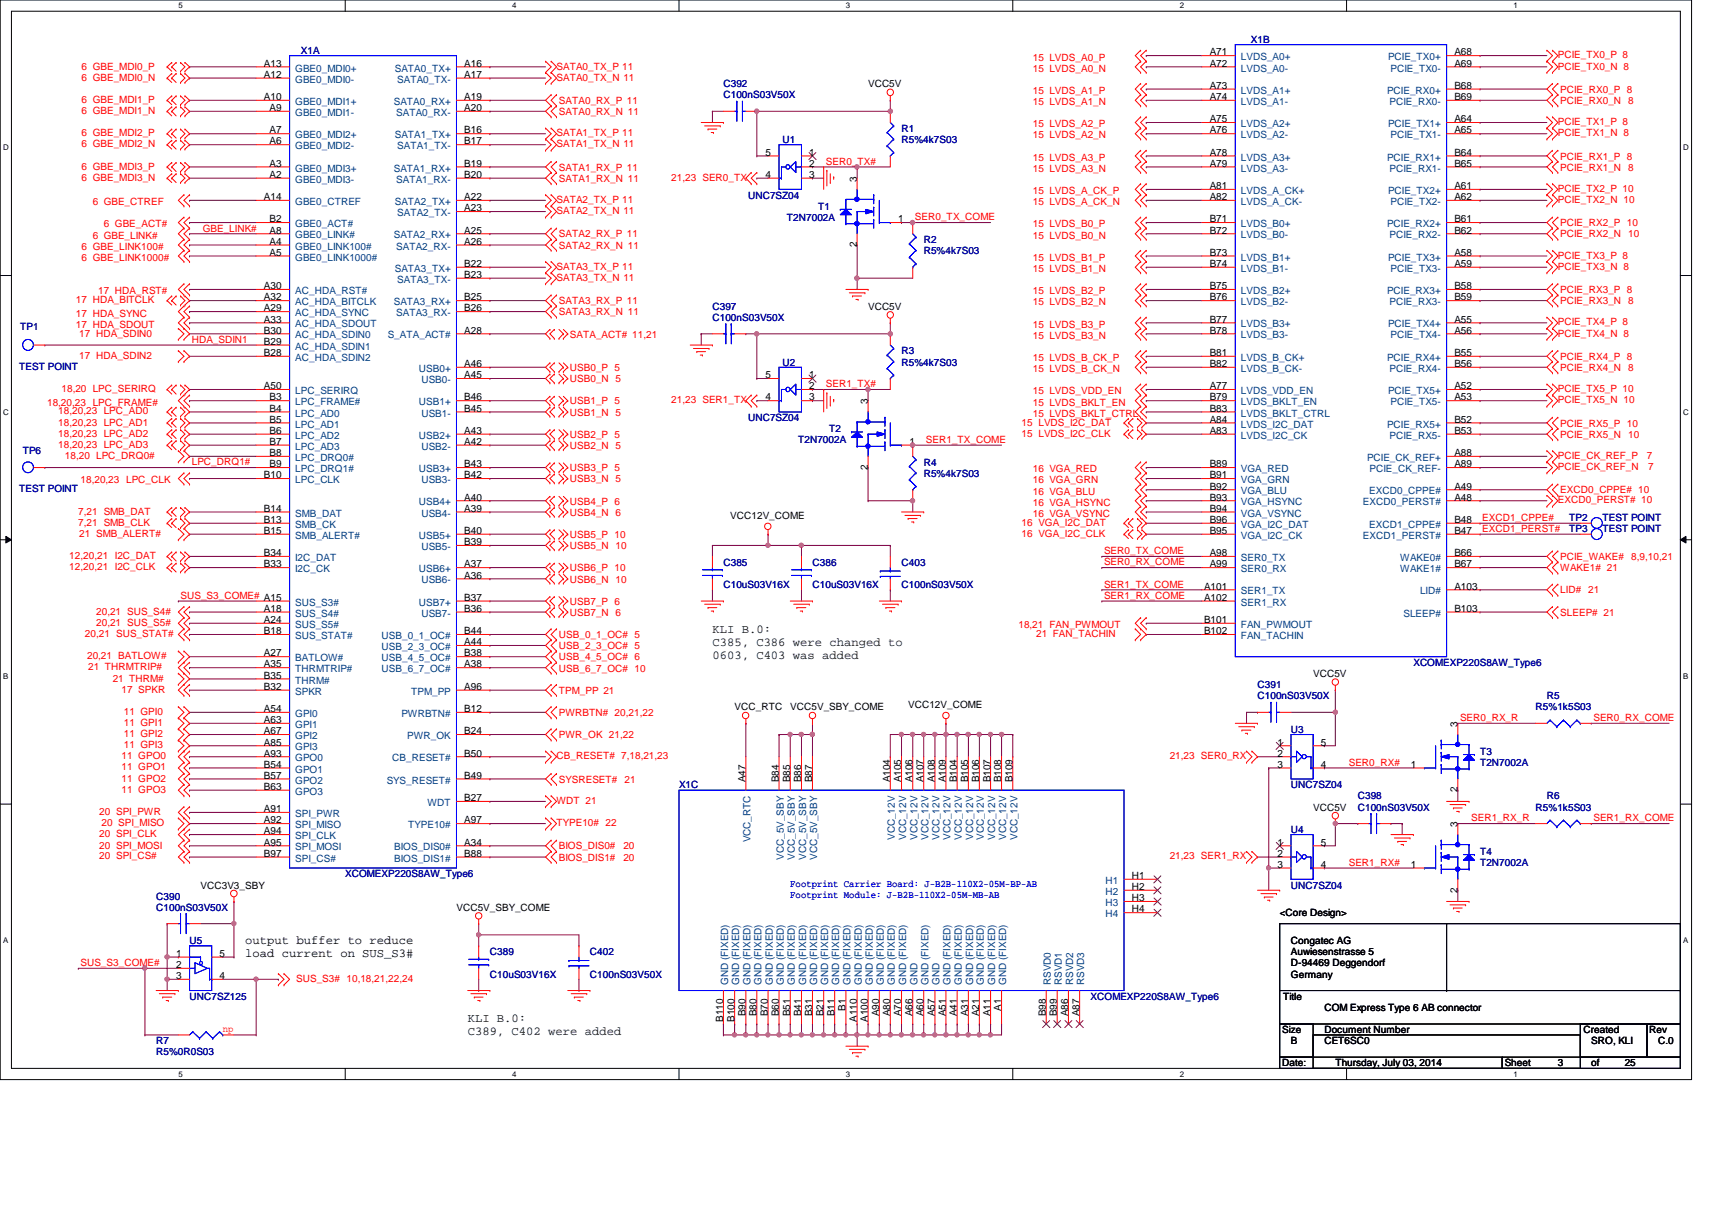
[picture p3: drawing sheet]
<svg xmlns="http://www.w3.org/2000/svg" width="297mm" height="210mm" viewBox="0 0 297 210" stroke-linecap="round" stroke-linejoin="round" font-family="sans-serif">
<defs><g id="words">
<g font-size="2.1" fill="#004000">
<text x="123.6" y="109.8">KLI B.0:</text>
<text x="123.6" y="112">C385, C386 were changed to</text>
<text x="123.6" y="114.3">0603, C403 was added</text>
<text x="81.1" y="177.3">KLI B.0:</text>
<text x="81.1" y="179.6">C389, C402 were added</text>
</g>
<g font-size="2.1">
<text x="42.5" y="163.8">output buffer to reduce</text>
<text x="42.5" y="166.1">load current on SUS_S3#</text>
</g>
<g font-size="1.7">
<text x="45.8" y="11.6">A13</text>
<text x="80.6" y="11.6">A16</text>
<text x="209.9" y="9.6">A71</text>
<text x="209.9" y="11.6">A72</text>
<text x="252.3" y="9.6">A68</text>
<text x="252.3" y="11.6">A69</text>
<text x="45.8" y="13.5">A12</text>
<text x="45.8" y="17.4">A10</text>
<text x="80.6" y="13.5">A17</text>
<text x="80.6" y="17.4">A19</text>
<text x="150.6" y="15.2">VCC5V</text>
<text x="209.9" y="15.4">A73</text>
<text x="209.9" y="17.4">A74</text>
<text x="252.3" y="15.4">B68</text>
<text x="252.3" y="17.4">B69</text>
<text x="46.8" y="19.3">A9</text>
<text x="46.8" y="23.2">A7</text>
<text x="80.6" y="19.3">A20</text>
<text x="80.6" y="23.2">B16</text>
<text x="209.9" y="21.2">A75</text>
<text x="209.9" y="23.2">A76</text>
<text x="252.3" y="21.2">A64</text>
<text x="252.3" y="23.2">A65</text>
<text x="46.8" y="25.1">A6</text>
<text x="46.8" y="28.9">A3</text>
<text x="80.6" y="25.1">B17</text>
<text x="80.6" y="28.9">B19</text>
<text x="132.8" y="27">5</text>
<text x="140.4" y="27">1</text>
<text x="140.4" y="28.9">2</text>
<text x="209.9" y="27">A78</text>
<text x="209.9" y="28.9">A79</text>
<text x="252.3" y="27">B64</text>
<text x="252.3" y="28.9">B65</text>
<text x="45.8" y="34.7">A14</text>
<text x="46.8" y="30.9">A2</text>
<text x="80.6" y="30.9">B20</text>
<text x="80.6" y="34.7">A22</text>
<text x="132.8" y="30.9">4</text>
<text x="140.4" y="30.9">3</text>
<text x="148.7" y="31.5" transform="rotate(-90 148.7 31.5)">3</text>
<text x="209.9" y="32.8">A81</text>
<text x="209.9" y="34.7">A82</text>
<text x="252.3" y="32.8">A61</text>
<text x="252.3" y="34.7">A62</text>
<text x="46.8" y="38.6">B2</text>
<text x="46.8" y="40.5">A8</text>
<text x="80.6" y="36.7">A23</text>
<text x="80.6" y="40.5">A25</text>
<text x="155.8" y="38.6">1</text>
<text x="209.9" y="38.6">B71</text>
<text x="209.9" y="40.5">B72</text>
<text x="252.3" y="38.6">B61</text>
<text x="252.3" y="40.5">B62</text>
<text x="46.8" y="42.5">A4</text>
<text x="46.8" y="44.4">A5</text>
<text x="80.6" y="42.5">A26</text>
<text x="80.6" y="46.3">B22</text>
<text x="148.7" y="42.9" transform="rotate(-90 148.7 42.9)">2</text>
<text x="209.9" y="44.4">B73</text>
<text x="209.9" y="46.3">B74</text>
<text x="252.3" y="44.4">A58</text>
<text x="252.3" y="46.3">A59</text>
<text x="45.8" y="50.2">A30</text>
<text x="45.8" y="52.1">A32</text>
<text x="80.6" y="48.2">B23</text>
<text x="80.6" y="52.1">B25</text>
<text x="150.6" y="53.8">VCC5V</text>
<text x="209.9" y="50.2">B75</text>
<text x="209.9" y="52.1">B76</text>
<text x="252.3" y="50.2">B58</text>
<text x="252.3" y="52.1">B59</text>
<text x="45.8" y="54">A29</text>
<text x="45.8" y="56">A33</text>
<text x="45.8" y="57.9">B30</text>
<text x="45.8" y="59.8">B29</text>
<text x="80.6" y="54">B26</text>
<text x="80.6" y="57.9">A28</text>
<text x="209.9" y="56">B77</text>
<text x="209.9" y="57.9">B78</text>
<text x="252.3" y="56">A55</text>
<text x="252.3" y="57.9">A56</text>
<text x="45.8" y="61.8">B28</text>
<text x="80.6" y="63.7">A46</text>
<text x="80.6" y="65.6">A45</text>
<text x="132.8" y="65.6">5</text>
<text x="140.4" y="65.6">1</text>
<text x="209.9" y="61.8">B81</text>
<text x="209.9" y="63.7">B82</text>
<text x="252.3" y="61.8">B55</text>
<text x="252.3" y="63.7">B56</text>
<text x="45.8" y="67.5">A50</text>
<text x="46.8" y="69.5">B3</text>
<text x="46.8" y="71.4">B4</text>
<text x="80.6" y="69.5">B46</text>
<text x="80.6" y="71.4">B45</text>
<text x="132.8" y="69.5">4</text>
<text x="140.4" y="67.5">2</text>
<text x="140.4" y="69.5">3</text>
<text x="150.6" y="70.1" transform="rotate(-90 150.6 70.1)">3</text>
<text x="209.9" y="67.5">A77</text>
<text x="209.9" y="69.5">B79</text>
<text x="209.9" y="71.4">B83</text>
<text x="252.3" y="67.5">A52</text>
<text x="252.3" y="69.5">A53</text>
<text x="46.8" y="73.3">B5</text>
<text x="46.8" y="75.3">B6</text>
<text x="46.8" y="77.2">B7</text>
<text x="80.6" y="75.3">A43</text>
<text x="80.6" y="77.2">A42</text>
<text x="157.8" y="77.2">1</text>
<text x="209.9" y="73.3">A84</text>
<text x="209.9" y="75.3">A83</text>
<text x="252.3" y="73.3">B52</text>
<text x="252.3" y="75.3">B53</text>
<text x="45.8" y="83">B10</text>
<text x="46.8" y="79.1">B8</text>
<text x="46.8" y="81.1">B9</text>
<text x="80.6" y="81.1">B43</text>
<text x="80.6" y="83">B42</text>
<text x="150.6" y="81.5" transform="rotate(-90 150.6 81.5)">2</text>
<text x="209.9" y="81.1">B89</text>
<text x="209.9" y="83">B91</text>
<text x="252.3" y="79.1">A88</text>
<text x="252.3" y="81.1">A89</text>
<text x="45.8" y="88.8">B14</text>
<text x="80.6" y="86.8">A40</text>
<text x="80.6" y="88.8">A39</text>
<text x="209.9" y="84.9">B92</text>
<text x="209.9" y="86.8">B93</text>
<text x="209.9" y="88.8">B94</text>
<text x="252.3" y="84.9">A49</text>
<text x="252.3" y="86.8">A48</text>
<text x="45.8" y="90.7">B13</text>
<text x="45.8" y="92.6">B15</text>
<text x="80.6" y="92.6">B40</text>
<text x="80.6" y="94.6">B39</text>
<text x="126.7" y="90">VCC12V_COME</text>
<text x="209.9" y="90.7">B96</text>
<text x="209.9" y="92.6">B95</text>
<text x="252.3" y="90.7">B48</text>
<text x="252.3" y="92.6">B47</text>
<text x="45.8" y="96.5">B34</text>
<text x="45.8" y="98.4">B33</text>
<text x="80.6" y="98.4">A37</text>
<text x="80.6" y="100.4">A36</text>
<text x="209.9" y="96.5">A98</text>
<text x="209.9" y="98.4">A99</text>
<text x="252.3" y="96.5">B66</text>
<text x="252.3" y="98.4">B67</text>
<text x="45.8" y="106.1">A18</text>
<text x="80.6" y="104.2">B37</text>
<text x="80.6" y="106.1">B36</text>
<text x="208.9" y="102.3">A101</text>
<text x="208.9" y="104.2">A102</text>
<text x="252.3" y="102.3">A103</text>
<text x="252.3" y="106.1">B103</text>
<text x="45.8" y="108.1">A24</text>
<text x="45.8" y="110">B18</text>
<text x="45.8" y="113.9">A27</text>
<text x="80.6" y="110">B44</text>
<text x="80.6" y="111.9">A44</text>
<text x="80.6" y="113.9">B38</text>
<text x="208.9" y="108.1">B101</text>
<text x="208.9" y="110">B102</text>
<text x="45.8" y="115.8">A35</text>
<text x="45.8" y="117.7">B35</text>
<text x="45.8" y="119.7">B32</text>
<text x="80.6" y="115.8">A38</text>
<text x="80.6" y="119.7">A96</text>
<text x="227.8" y="117.4">VCC5V</text>
<text x="45.8" y="123.5">A54</text>
<text x="45.8" y="125.4">A63</text>
<text x="80.6" y="123.5">B12</text>
<text x="127.5" y="123.2">VCC_RTC</text>
<text x="137.1" y="123.2">VCC5V_SBY_COME</text>
<text x="157.6" y="122.9">VCC12V_COME</text>
<text x="45.8" y="127.4">A67</text>
<text x="45.8" y="129.3">A85</text>
<text x="45.8" y="131.2">A93</text>
<text x="80.6" y="127.4">B24</text>
<text x="80.6" y="131.2">B50</text>
<text x="221.7" y="129.3">1</text>
<text x="221.7" y="131.2">2</text>
<text x="229.2" y="129.3">5</text>
<text x="252.9" y="126.1" transform="rotate(-90 252.9 126.1)">3</text>
<text x="45.8" y="133.2">B54</text>
<text x="45.8" y="135.1">B57</text>
<text x="45.8" y="137">B63</text>
<text x="80.6" y="135.1">B49</text>
<text x="129.4" y="135.7" transform="rotate(-90 129.4 135.7)">A47</text>
<text x="135.1" y="135.7" transform="rotate(-90 135.1 135.7)">B84</text>
<text x="137.1" y="135.7" transform="rotate(-90 137.1 135.7)">B85</text>
<text x="139" y="135.7" transform="rotate(-90 139 135.7)">B86</text>
<text x="140.9" y="135.7" transform="rotate(-90 140.9 135.7)">B87</text>
<text x="154.4" y="135.7" transform="rotate(-90 154.4 135.7)">A104</text>
<text x="156.4" y="135.7" transform="rotate(-90 156.4 135.7)">A105</text>
<text x="158.3" y="135.7" transform="rotate(-90 158.3 135.7)">A106</text>
<text x="160.2" y="135.7" transform="rotate(-90 160.2 135.7)">A107</text>
<text x="162.2" y="135.7" transform="rotate(-90 162.2 135.7)">A108</text>
<text x="164.1" y="135.7" transform="rotate(-90 164.1 135.7)">A109</text>
<text x="166" y="135.7" transform="rotate(-90 166 135.7)">B104</text>
<text x="168" y="135.7" transform="rotate(-90 168 135.7)">B105</text>
<text x="169.9" y="135.7" transform="rotate(-90 169.9 135.7)">B106</text>
<text x="171.8" y="135.7" transform="rotate(-90 171.8 135.7)">B107</text>
<text x="173.7" y="135.7" transform="rotate(-90 173.7 135.7)">B108</text>
<text x="175.7" y="135.7" transform="rotate(-90 175.7 135.7)">B109</text>
<text x="221.7" y="133.2">3</text>
<text x="229.2" y="133.2">4</text>
<text x="244.8" y="133.2">1</text>
<text x="252.9" y="137.5" transform="rotate(-90 252.9 137.5)">2</text>
<text x="45.8" y="142.8">A92</text>
<text x="45.8" y="140.9">A91</text>
<text x="80.6" y="139">B27</text>
<text x="80.6" y="142.8">A97</text>
<text x="227.8" y="140.6">VCC5V</text>
<text x="252.9" y="143.4" transform="rotate(-90 252.9 143.4)">3</text>
<text x="45.8" y="146.7">A95</text>
<text x="45.8" y="144.7">A94</text>
<text x="45.8" y="148.6">B97</text>
<text x="80.6" y="146.7">A34</text>
<text x="80.6" y="148.6">B88</text>
<text x="221.7" y="146.7">1</text>
<text x="221.7" y="148.6">2</text>
<text x="229.2" y="146.7">5</text>
<text x="34.8" y="154.1">VCC3V3_SBY</text>
<text x="196.4" y="152.5">H1</text>
<text x="196.4" y="154.4">H2</text>
<text x="221.7" y="150.5">3</text>
<text x="229.2" y="150.5">4</text>
<text x="244.8" y="150.5">1</text>
<text x="252.9" y="154.9" transform="rotate(-90 252.9 154.9)">2</text>
<text x="79.2" y="158">VCC5V_SBY_COME</text>
<text x="196.4" y="156.3">H3</text>
<text x="196.4" y="158.3">H4</text>
<text x="222" y="159">&lt;Core Design&gt;</text>
<text x="30.6" y="166">1</text>
<text x="30.6" y="167.9">2</text>
<text x="38.1" y="166">5</text>
<text x="224" y="163.8">Congatec AG</text>
<text x="224" y="165.7">Auwiesenstrasse 5</text>
<text x="224" y="167.6">D-94469 Deggendorf</text>
<text x="30.6" y="169.8">3</text>
<text x="38.1" y="169.8">4</text>
<text x="222.6" y="173.4">Title</text>
<text x="224" y="169.6">Germany</text>
<text x="125.5" y="177.2" transform="rotate(-90 125.5 177.2)">B110</text>
<text x="127.4" y="177.2" transform="rotate(-90 127.4 177.2)">B100</text>
<text x="129.4" y="176.3" transform="rotate(-90 129.4 176.3)">B90</text>
<text x="131.3" y="176.3" transform="rotate(-90 131.3 176.3)">B80</text>
<text x="133.2" y="176.3" transform="rotate(-90 133.2 176.3)">B70</text>
<text x="135.1" y="176.3" transform="rotate(-90 135.1 176.3)">B60</text>
<text x="137.1" y="176.3" transform="rotate(-90 137.1 176.3)">B51</text>
<text x="139" y="176.3" transform="rotate(-90 139 176.3)">B41</text>
<text x="140.9" y="176.3" transform="rotate(-90 140.9 176.3)">B31</text>
<text x="142.9" y="176.3" transform="rotate(-90 142.9 176.3)">B21</text>
<text x="144.8" y="176.3" transform="rotate(-90 144.8 176.3)">B11</text>
<text x="146.7" y="175.3" transform="rotate(-90 146.7 175.3)">B1</text>
<text x="148.7" y="177.2" transform="rotate(-90 148.7 177.2)">A110</text>
<text x="150.6" y="177.2" transform="rotate(-90 150.6 177.2)">A100</text>
<text x="152.5" y="176.3" transform="rotate(-90 152.5 176.3)">A90</text>
<text x="154.4" y="176.3" transform="rotate(-90 154.4 176.3)">A80</text>
<text x="156.4" y="176.3" transform="rotate(-90 156.4 176.3)">A70</text>
<text x="158.3" y="176.3" transform="rotate(-90 158.3 176.3)">A66</text>
<text x="160.2" y="176.3" transform="rotate(-90 160.2 176.3)">A60</text>
<text x="162.2" y="176.3" transform="rotate(-90 162.2 176.3)">A57</text>
<text x="164.1" y="176.3" transform="rotate(-90 164.1 176.3)">A51</text>
<text x="166" y="176.3" transform="rotate(-90 166 176.3)">A41</text>
<text x="168" y="176.3" transform="rotate(-90 168 176.3)">A31</text>
<text x="169.9" y="176.3" transform="rotate(-90 169.9 176.3)">A21</text>
<text x="171.8" y="176.3" transform="rotate(-90 171.8 176.3)">A11</text>
<text x="173.7" y="175.3" transform="rotate(-90 173.7 175.3)">A1</text>
<text x="181.5" y="176.3" transform="rotate(-90 181.5 176.3)">B98</text>
<text x="183.4" y="176.3" transform="rotate(-90 183.4 176.3)">B99</text>
<text x="185.3" y="176.3" transform="rotate(-90 185.3 176.3)">A86</text>
<text x="187.3" y="176.3" transform="rotate(-90 187.3 176.3)">A87</text>
<text x="222.5" y="179.2">Size</text>
<text x="229.8" y="179.2">Document Number</text>
<text x="229.8" y="175.3">COM Express Type 6 AB connector</text>
<text x="274.7" y="179.2">Created</text>
<text x="286.1" y="179.2">Rev</text>
<text x="222.5" y="185">Date:</text>
<text x="224" y="181.1">B</text>
<text x="229.8" y="181.1">CET6SC0</text>
<text x="231.7" y="185">Thursday, July 03, 2014</text>
<text x="261.1" y="185">Sheet</text>
<text x="270.3" y="185">3</text>
<text x="276.1" y="181.1">SRO, KLI</text>
<text x="276.1" y="185">of</text>
<text x="281.9" y="185">25</text>
<text x="287.7" y="181.1">C.0</text>
</g>
<g font-size="1.7" fill="#000080">
<text x="52.2" y="9.4">X1A</text>
<text x="217" y="7.4">X1B</text>
<text x="125.5" y="15.2">C392</text>
<text x="125.5" y="17.1">C100nS03V50X</text>
<text x="156.4" y="22.9">R1</text>
<text x="135.8" y="24.8">U1</text>
<text x="156.4" y="24.8">R5%4k7S03</text>
<text x="129.8" y="34.5">UNC7SZ04</text>
<text x="136.5" y="38.3">T2N7002A</text>
<text x="141.9" y="36.4">T1</text>
<text x="160.3" y="42.2">R2</text>
<text x="160.3" y="44.1">R5%4k7S03</text>
<text x="123.6" y="53.8">C397</text>
<text x="3.5" y="57.2">TP1</text>
<text x="123.6" y="55.7">C100nS03V50X</text>
<text x="3.3" y="64.2">TEST POINT</text>
<text x="135.8" y="63.4">U2</text>
<text x="156.4" y="61.5">R3</text>
<text x="156.4" y="63.4">R5%4k7S03</text>
<text x="129.8" y="73.1">UNC7SZ04</text>
<text x="138.5" y="76.9">T2N7002A</text>
<text x="143.9" y="75">T2</text>
<text x="3.9" y="78.8">TP6</text>
<text x="160.3" y="80.8">R4</text>
<text x="160.3" y="82.7">R5%4k7S03</text>
<text x="3.3" y="85.4">TEST POINT</text>
<text x="272.2" y="90.4">TP2</text>
<text x="272.2" y="92.4">TP3</text>
<text x="278" y="90.4">TEST POINT</text>
<text x="278" y="92.4">TEST POINT</text>
<text x="125.5" y="98.1">C385</text>
<text x="141" y="98.1">C386</text>
<text x="156.4" y="98.1">C403</text>
<text x="125.5" y="102">C10uS03V16X</text>
<text x="141" y="102">C10uS03V16X</text>
<text x="156.4" y="102">C100nS03V50X</text>
<text x="218.2" y="119.4">C391</text>
<text x="245.2" y="115.5">XCOMEXP220S8AW_Type6</text>
<text x="218.2" y="121.3">C100nS03V50X</text>
<text x="266.4" y="123.2">R5%1k5S03</text>
<text x="268.4" y="121.3">R5</text>
<text x="224" y="127.1">U3</text>
<text x="256.8" y="131">T3</text>
<text x="117.8" y="136.7">X1C</text>
<text x="224" y="136.7">UNC7SZ04</text>
<text x="256.8" y="132.9">T2N7002A</text>
<text x="235.6" y="138.7">C398</text>
<text x="235.6" y="140.6">C100nS03V50X</text>
<text x="266.4" y="140.6">R5%1k5S03</text>
<text x="268.4" y="138.7">R6</text>
<text x="224" y="144.5">U4</text>
<text x="256.8" y="148.3">T4</text>
<text x="59.9" y="152.2">XCOMEXP220S8AW_Type6</text>
<text x="224" y="154.1">UNC7SZ04</text>
<text x="256.8" y="150.3">T2N7002A</text>
<text x="27.1" y="156">C390</text>
<text x="27.1" y="158">C100nS03V50X</text>
<text x="32.9" y="163.8">U5</text>
<text x="85" y="165.7">C389</text>
<text x="102.4" y="165.7">C402</text>
<text x="32.9" y="173.4">UNC7SZ125</text>
<text x="85" y="169.6">C10uS03V16X</text>
<text x="102.4" y="169.6">C100nS03V50X</text>
<text x="189.2" y="173.4">XCOMEXP220S8AW_Type6</text>
<text x="27.1" y="181.1">R7</text>
<text x="27.1" y="183.1">R5%0R0S03</text>
</g>
<g font-size="1.7" fill="#f00">
<text x="179.2" y="10.5">15 LVDS_A0_P</text>
<text x="270.3" y="10.1">PCIE_TX0_P 8</text>
<text x="14.1" y="12.1">6 GBE_MDI0_P</text>
<text x="14.1" y="14">6 GBE_MDI0_N</text>
<text x="14.1" y="17.8">6 GBE_MDI1_P</text>
<text x="96.6" y="12.1">SATA0_TX_P 11</text>
<text x="96.6" y="14">SATA0_TX_N 11</text>
<text x="179.2" y="12.4">15 LVDS_A0_N</text>
<text x="179.2" y="16.3">15 LVDS_A1_P</text>
<text x="270.3" y="12.1">PCIE_TX0_N 8</text>
<text x="270.7" y="16.1">PCIE_RX0_P 8</text>
<text x="14.1" y="19.8">6 GBE_MDI1_N</text>
<text x="14.1" y="23.6">6 GBE_MDI2_P</text>
<text x="96.6" y="23.6">SATA1_TX_P 11</text>
<text x="97" y="18">SATA0_RX_P 11</text>
<text x="97" y="20">SATA0_RX_N 11</text>
<text x="179.2" y="18.2">15 LVDS_A1_N</text>
<text x="179.2" y="22.1">15 LVDS_A2_P</text>
<text x="270.3" y="21.7">PCIE_TX1_P 8</text>
<text x="270.3" y="23.6">PCIE_TX1_N 8</text>
<text x="270.7" y="18">PCIE_RX0_N 8</text>
<text x="14.1" y="25.6">6 GBE_MDI2_N</text>
<text x="14.1" y="29.4">6 GBE_MDI3_P</text>
<text x="96.6" y="25.6">SATA1_TX_N 11</text>
<text x="97" y="29.6">SATA1_RX_P 11</text>
<text x="143.3" y="28.6">SER0_TX#</text>
<text x="179.2" y="24">15 LVDS_A2_N</text>
<text x="179.2" y="27.9">15 LVDS_A3_P</text>
<text x="179.2" y="29.8">15 LVDS_A3_N</text>
<text x="270.7" y="27.7">PCIE_RX1_P 8</text>
<text x="270.7" y="29.6">PCIE_RX1_N 8</text>
<text x="14.1" y="31.4">6 GBE_MDI3_N</text>
<text x="16.1" y="35.6">6 GBE_CTREF</text>
<text x="96.6" y="35.2">SATA2_TX_P 11</text>
<text x="97" y="31.5">SATA1_RX_N 11</text>
<text x="116.5" y="31.4">21,23 SER0_TX</text>
<text x="179.2" y="33.7">15 LVDS_A_CK_P</text>
<text x="179.2" y="35.6">15 LVDS_A_CK_N</text>
<text x="270.3" y="33.3">PCIE_TX2_P 10</text>
<text x="270.3" y="35.2">PCIE_TX2_N 10</text>
<text x="16.1" y="41.4">6 GBE_LINK#</text>
<text x="18" y="39.5">6 GBE_ACT#</text>
<text x="35.2" y="40.2">GBE_LINK#</text>
<text x="96.6" y="37.1">SATA2_TX_N 11</text>
<text x="97" y="41.2">SATA2_RX_P 11</text>
<text x="158.7" y="38.2">SER0_TX_COME</text>
<text x="179.2" y="39.5">15 LVDS_B0_P</text>
<text x="179.2" y="41.4">15 LVDS_B0_N</text>
<text x="270.7" y="39.3">PCIE_RX2_P 10</text>
<text x="270.7" y="41.2">PCIE_RX2_N 10</text>
<text x="14.1" y="43.3">6 GBE_LINK100#</text>
<text x="14.1" y="45.3">6 GBE_LINK1000#</text>
<text x="96.6" y="46.8">SATA3_TX_P 11</text>
<text x="97" y="43.1">SATA2_RX_N 11</text>
<text x="179.2" y="45.3">15 LVDS_B1_P</text>
<text x="179.2" y="47.2">15 LVDS_B1_N</text>
<text x="270.3" y="44.9">PCIE_TX3_P 8</text>
<text x="270.3" y="46.8">PCIE_TX3_N 8</text>
<text x="13.2" y="52.6">17 HDA_BITCLK</text>
<text x="17.1" y="51.1">17 HDA_RST#</text>
<text x="96.6" y="48.7">SATA3_TX_N 11</text>
<text x="97" y="52.8">SATA3_RX_P 11</text>
<text x="179.2" y="51.1">15 LVDS_B2_P</text>
<text x="179.2" y="53">15 LVDS_B2_N</text>
<text x="270.7" y="50.8">PCIE_RX3_P 8</text>
<text x="270.7" y="52.8">PCIE_RX3_N 8</text>
<text x="13.2" y="54.9">17 HDA_SYNC</text>
<text x="13.2" y="56.9">17 HDA_SDOUT</text>
<text x="13.8" y="58.4">17 HDA_SDIN0</text>
<text x="33.3" y="59.5">HDA_SDIN1</text>
<text x="97" y="54.7">SATA3_RX_N 11</text>
<text x="98.9" y="58.6">SATA_ACT# 11,21</text>
<text x="179.2" y="56.9">15 LVDS_B3_P</text>
<text x="179.2" y="58.8">15 LVDS_B3_N</text>
<text x="270.3" y="56.4">PCIE_TX4_P 8</text>
<text x="270.3" y="58.4">PCIE_TX4_N 8</text>
<text x="13.8" y="62.2">17 HDA_SDIN2</text>
<text x="98.9" y="64.3">USB0_P 5</text>
<text x="179.2" y="62.6">15 LVDS_B_CK_P</text>
<text x="179.2" y="64.6">15 LVDS_B_CK_N</text>
<text x="270.7" y="62.4">PCIE_RX4_P 8</text>
<text x="270.7" y="64.3">PCIE_RX4_N 8</text>
<text x="8.2" y="70.4">18,20,23 LPC_FRAME#</text>
<text x="10.1" y="71.9">18,20,23 LPC_AD0</text>
<text x="10.7" y="68">18,20 LPC_SERIRQ</text>
<text x="98.9" y="66.3">USB0_N 5</text>
<text x="98.9" y="70.1">USB1_P 5</text>
<text x="116.5" y="70">21,23 SER1_TX</text>
<text x="143.3" y="67.2">SER1_TX#</text>
<text x="179.2" y="68.4">15 LVDS_VDD_EN</text>
<text x="179.2" y="70.4">15 LVDS_BKLT_EN</text>
<text x="270.3" y="68">PCIE_TX5_P 10</text>
<text x="270.3" y="70">PCIE_TX5_N 10</text>
<text x="10.1" y="73.8">18,20,23 LPC_AD1</text>
<text x="10.1" y="75.7">18,20,23 LPC_AD2</text>
<text x="10.1" y="77.7">18,20,23 LPC_AD3</text>
<text x="98.9" y="72.1">USB1_N 5</text>
<text x="98.9" y="75.9">USB2_P 5</text>
<text x="98.9" y="77.9">USB2_N 5</text>
<text x="160.7" y="76.8">SER1_TX_COME</text>
<text x="177.2" y="73.8">15 LVDS_I2C_DAT</text>
<text x="177.2" y="75.7">15 LVDS_I2C_CLK</text>
<text x="179.2" y="72.3">15 LVDS_BKLT_CTRL</text>
<text x="270.7" y="74">PCIE_RX5_P 10</text>
<text x="270.7" y="75.9">PCIE_RX5_N 10</text>
<text x="11.3" y="79.6">18,20 LPC_DRQ0#</text>
<text x="14" y="83.9">18,20,23 LPC_CLK</text>
<text x="33.3" y="80.7">LPC_DRQ1#</text>
<text x="98.9" y="81.7">USB3_P 5</text>
<text x="98.9" y="83.7">USB3_N 5</text>
<text x="179.2" y="81.9">16 VGA_RED</text>
<text x="179.2" y="83.9">16 VGA_GRN</text>
<text x="270.3" y="79.6">PCIE_CK_REF_P</text>
<text x="270.3" y="81.5">PCIE_CK_REF_N</text>
<text x="285.7" y="79.6">7</text>
<text x="286" y="81.5">7</text>
<text x="13.6" y="89.3">7,21 SMB_DAT</text>
<text x="98.9" y="87.5">USB4_P 6</text>
<text x="98.9" y="89.5">USB4_N 6</text>
<text x="179.2" y="85.8">16 VGA_BLU</text>
<text x="179.2" y="87.7">16 VGA_HSYNC</text>
<text x="179.2" y="89.7">16 VGA_VSYNC</text>
<text x="270.3" y="87.3">EXCD0_PERST# 10</text>
<text x="270.7" y="85.6">EXCD0_CPPE# 10</text>
<text x="13.6" y="91.2">7,21 SMB_CLK</text>
<text x="13.8" y="93.1">21 SMB_ALERT#</text>
<text x="98.9" y="93.3">USB5_P 10</text>
<text x="98.9" y="95.2">USB5_N 10</text>
<text x="177.2" y="91.2">16 VGA_I2C_DAT</text>
<text x="177.2" y="93.1">16 VGA_I2C_CLK</text>
<text x="257.2" y="92.3">EXCD1_PERST#</text>
<text x="257.2" y="90.4">EXCD1_CPPE#</text>
<text x="12" y="97">12,20,21 I2C_DAT</text>
<text x="12" y="98.9">12,20,21 I2C_CLK</text>
<text x="98.9" y="99.1">USB6_P 10</text>
<text x="98.9" y="101">USB6_N 10</text>
<text x="191.6" y="101.9">SER1_TX_COME</text>
<text x="191.6" y="98.1">SER0_RX_COME</text>
<text x="191.6" y="96.1">SER0_TX_COME</text>
<text x="270.7" y="97.2">PCIE_WAKE#</text>
<text x="270.7" y="99.1">WAKE1# 21</text>
<text x="283" y="97.2">8,9,10,21</text>
<text x="16.7" y="106.6">20,21 SUS_S4#</text>
<text x="31.3" y="103.9">SUS_S3_COME# A15</text>
<text x="98.9" y="104.9">USB7_P 6</text>
<text x="98.9" y="106.8">USB7_N 6</text>
<text x="191.6" y="103.9">SER1_RX_COME</text>
<text x="270.7" y="103">LID# 21</text>
<text x="270.7" y="106.8">SLEEP# 21</text>
<text x="14.7" y="110.5">20,21 SUS_STAT#</text>
<text x="16.7" y="108.6">20,21 SUS_S5#</text>
<text x="97" y="110.7">USB_0_1_OC# 5</text>
<text x="97" y="112.6">USB_2_3_OC# 5</text>
<text x="176.7" y="109">18,21 FAN_PWMOUT</text>
<text x="179.8" y="110.5">21 FAN_TACHIN</text>
<text x="15.1" y="114.3">20,21 BATLOW#</text>
<text x="15.3" y="116.3">21 THRMTRIP#</text>
<text x="19.6" y="118.2">21 THRM#</text>
<text x="97" y="114.6">USB_4_5_OC# 6</text>
<text x="97" y="116.5">USB_6_7_OC# 10</text>
<text x="21.1" y="120.1">17 SPKR</text>
<text x="21.5" y="125.9">11 GPI1</text>
<text x="21.5" y="124">11 GPI0</text>
<text x="97" y="120.4">TPM_PP 21</text>
<text x="97" y="124.2">PWRBTN# 20,21,22</text>
<text x="253.3" y="125.1">SER0_RX_R</text>
<text x="276.5" y="125.1">SER0_RX_COME</text>
<text x="21.1" y="131.7">11 GPO0</text>
<text x="21.5" y="129.8">11 GPI3</text>
<text x="21.5" y="127.9">11 GPI2</text>
<text x="96.6" y="131.7">CB_RESET# 7,18,21,23</text>
<text x="97" y="128.1">PWR_OK 21,22</text>
<text x="202.9" y="131.7">21,23 SER0_RX</text>
<text x="21.1" y="133.6">11 GPO1</text>
<text x="21.1" y="135.6">11 GPO2</text>
<text x="21.1" y="137.5">11 GPO3</text>
<text x="97" y="135.8">SYSRESET#</text>
<text x="108.4" y="135.8">21</text>
<text x="234" y="132.8">SER0_RX#</text>
<text x="17.2" y="141.4">20 SPI_PWR</text>
<text x="17.6" y="143.3">20 SPI_MISO</text>
<text x="96.6" y="139.4">WDT 21</text>
<text x="96.6" y="143.3">TYPE10# 22</text>
<text x="255.3" y="142.5">SER1_RX_R</text>
<text x="276.5" y="142.5">SER1_RX_COME</text>
<text x="17.2" y="147.2">20 SPI_MOSI</text>
<text x="17.2" y="149.1">20 SPI_CS#</text>
<text x="17.2" y="145.2">20 SPI_CLK</text>
<text x="97" y="147.4">BIOS_DIS0#</text>
<text x="97" y="149.3">BIOS_DIS1#</text>
<text x="108.2" y="147.4">20</text>
<text x="108.2" y="149.3">20</text>
<text x="202.9" y="149.1">21,23 SER1_RX</text>
<text x="234" y="150.2">SER1_RX#</text>
<text x="14" y="167.6">SUS_S3_COME#</text>
<text x="51.4" y="170.3">SUS_S3# 10,18,21,22,24</text>
<text x="38.6" y="179">np</text>
</g>
<g font-size="1.7" fill="#004080">
<text x="215.3" y="10.5">LVDS_A0+</text>
<text x="240.8" y="10.5">PCIE_TX0+</text>
<text x="51.2" y="12.4">GBE0_MDI0+</text>
<text x="51.2" y="14.4">GBE0_MDI0-</text>
<text x="68.5" y="12.4">SATA0_TX+</text>
<text x="68.9" y="14.4">SATA0_TX-</text>
<text x="215.3" y="12.4">LVDS_A0-</text>
<text x="215.3" y="16.3">LVDS_A1+</text>
<text x="240.7" y="16.3">PCIE_RX0+</text>
<text x="241.3" y="12.4">PCIE_TX0-</text>
<text x="51.2" y="18.2">GBE0_MDI1+</text>
<text x="51.2" y="20.1">GBE0_MDI1-</text>
<text x="68.3" y="18.2">SATA0_RX+</text>
<text x="68.7" y="20.1">SATA0_RX-</text>
<text x="215.3" y="18.2">LVDS_A1-</text>
<text x="215.3" y="22.1">LVDS_A2+</text>
<text x="240.8" y="22.1">PCIE_TX1+</text>
<text x="241.1" y="18.2">PCIE_RX0-</text>
<text x="51.2" y="24">GBE0_MDI2+</text>
<text x="51.2" y="25.9">GBE0_MDI2-</text>
<text x="51.2" y="29.8">GBE0_MDI3+</text>
<text x="68.3" y="29.8">SATA1_RX+</text>
<text x="68.5" y="24">SATA1_TX+</text>
<text x="68.9" y="25.9">SATA1_TX-</text>
<text x="215.3" y="24">LVDS_A2-</text>
<text x="215.3" y="27.9">LVDS_A3+</text>
<text x="215.3" y="29.8">LVDS_A3-</text>
<text x="240.7" y="27.9">PCIE_RX1+</text>
<text x="241.1" y="29.8">PCIE_RX1-</text>
<text x="241.3" y="24">PCIE_TX1-</text>
<text x="51.2" y="31.7">GBE0_MDI3-</text>
<text x="51.2" y="35.6">GBE0_CTREF</text>
<text x="68.5" y="35.6">SATA2_TX+</text>
<text x="68.7" y="31.7">SATA1_RX-</text>
<text x="215.3" y="33.7">LVDS_A_CK+</text>
<text x="215.3" y="35.6">LVDS_A_CK-</text>
<text x="240.8" y="33.7">PCIE_TX2+</text>
<text x="241.3" y="35.6">PCIE_TX2-</text>
<text x="51.2" y="39.4">GBE0_ACT#</text>
<text x="51.2" y="41.4">GBE0_LINK#</text>
<text x="68.3" y="41.4">SATA2_RX+</text>
<text x="68.9" y="37.5">SATA2_TX-</text>
<text x="215.3" y="39.4">LVDS_B0+</text>
<text x="215.3" y="41.4">LVDS_B0-</text>
<text x="240.7" y="39.4">PCIE_RX2+</text>
<text x="241.1" y="41.4">PCIE_RX2-</text>
<text x="51.2" y="43.3">GBE0_LINK100#</text>
<text x="51.2" y="45.2">GBE0_LINK1000#</text>
<text x="68.5" y="47.2">SATA3_TX+</text>
<text x="68.7" y="43.3">SATA2_RX-</text>
<text x="215.3" y="45.2">LVDS_B1+</text>
<text x="215.3" y="47.2">LVDS_B1-</text>
<text x="240.8" y="45.2">PCIE_TX3+</text>
<text x="241.3" y="47.2">PCIE_TX3-</text>
<text x="51.2" y="51">AC_HDA_RST#</text>
<text x="51.2" y="53">AC_HDA_BITCLK</text>
<text x="68.3" y="53">SATA3_RX+</text>
<text x="68.9" y="49.1">SATA3_TX-</text>
<text x="215.3" y="51">LVDS_B2+</text>
<text x="215.3" y="53">LVDS_B2-</text>
<text x="240.7" y="51">PCIE_RX3+</text>
<text x="241.1" y="53">PCIE_RX3-</text>
<text x="51.2" y="54.9">AC_HDA_SYNC</text>
<text x="51.2" y="56.8">AC_HDA_SDOUT</text>
<text x="51.2" y="58.7">AC_HDA_SDIN0</text>
<text x="67.3" y="58.7">S_ATA_ACT#</text>
<text x="68.7" y="54.9">SATA3_RX-</text>
<text x="215.3" y="56.8">LVDS_B3+</text>
<text x="215.3" y="58.7">LVDS_B3-</text>
<text x="240.8" y="56.8">PCIE_TX4+</text>
<text x="241.3" y="58.7">PCIE_TX4-</text>
<text x="51.2" y="60.7">AC_HDA_SDIN1</text>
<text x="51.2" y="62.6">AC_HDA_SDIN2</text>
<text x="72.7" y="64.5">USB0+</text>
<text x="215.3" y="62.6">LVDS_B_CK+</text>
<text x="215.3" y="64.5">LVDS_B_CK-</text>
<text x="240.7" y="62.6">PCIE_RX4+</text>
<text x="241.1" y="64.5">PCIE_RX4-</text>
<text x="51.2" y="68.4">LPC_SERIRQ</text>
<text x="51.2" y="70.3">LPC_FRAME#</text>
<text x="72.7" y="70.3">USB1+</text>
<text x="73.1" y="66.5">USB0-</text>
<text x="215.3" y="68.4">LVDS_VDD_EN</text>
<text x="215.3" y="70.3">LVDS_BKLT_EN</text>
<text x="240.8" y="68.4">PCIE_TX5+</text>
<text x="241.3" y="70.3">PCIE_TX5-</text>
<text x="51.2" y="72.3">LPC_AD0</text>
<text x="51.2" y="74.2">LPC_AD1</text>
<text x="51.2" y="76.1">LPC_AD2</text>
<text x="72.7" y="76.1">USB2+</text>
<text x="73.1" y="72.3">USB1-</text>
<text x="215.3" y="72.3">LVDS_BKLT_CTRL</text>
<text x="215.3" y="74.2">LVDS_I2C_DAT</text>
<text x="215.3" y="76.1">LVDS_I2C_CK</text>
<text x="240.7" y="74.2">PCIE_RX5+</text>
<text x="241.1" y="76.1">PCIE_RX5-</text>
<text x="51.2" y="78">LPC_AD3</text>
<text x="51.2" y="80">LPC_DRQ0#</text>
<text x="51.2" y="81.9">LPC_DRQ1#</text>
<text x="51.2" y="83.8">LPC_CLK</text>
<text x="72.7" y="81.9">USB3+</text>
<text x="73.1" y="78">USB2-</text>
<text x="73.1" y="83.8">USB3-</text>
<text x="215.3" y="81.9">VGA_RED</text>
<text x="215.3" y="83.8">VGA_GRN</text>
<text x="237.2" y="80">PCIE_CK_REF+</text>
<text x="237.6" y="81.9">PCIE_CK_REF-</text>
<text x="51.2" y="89.6">SMB_DAT</text>
<text x="72.7" y="87.7">USB4+</text>
<text x="73.1" y="89.6">USB4-</text>
<text x="215.3" y="85.8">VGA_BLU</text>
<text x="215.3" y="87.7">VGA_HSYNC</text>
<text x="215.3" y="89.6">VGA_VSYNC</text>
<text x="236.5" y="87.7">EXCD0_PERST#</text>
<text x="237.6" y="85.8">EXCD0_CPPE#</text>
<text x="51.2" y="91.6">SMB_CK</text>
<text x="51.2" y="93.5">SMB_ALERT#</text>
<text x="72.7" y="93.5">USB5+</text>
<text x="73.1" y="95.4">USB5-</text>
<text x="215.3" y="91.6">VGA_I2C_DAT</text>
<text x="215.3" y="93.5">VGA_I2C_CK</text>
<text x="236.5" y="93.5">EXCD1_PERST#</text>
<text x="237.6" y="91.6">EXCD1_CPPE#</text>
<text x="51.2" y="97.3">I2C_DAT</text>
<text x="51.2" y="99.3">I2C_CK</text>
<text x="72.7" y="99.3">USB6+</text>
<text x="73.1" y="101.2">USB6-</text>
<text x="215.3" y="97.3">SER0_TX</text>
<text x="215.3" y="99.3">SER0_RX</text>
<text x="242.9" y="97.3">WAKE0#</text>
<text x="242.9" y="99.3">WAKE1#</text>
<text x="51.2" y="105.1">SUS_S3#</text>
<text x="51.2" y="107">SUS_S4#</text>
<text x="72.7" y="105.1">USB7+</text>
<text x="73.1" y="107">USB7-</text>
<text x="215.3" y="103.1">SER1_TX</text>
<text x="215.3" y="105.1">SER1_RX</text>
<text x="243.5" y="107">SLEEP#</text>
<text x="246.4" y="103.1">LID#</text>
<text x="51.2" y="108.9">SUS_S5#</text>
<text x="51.2" y="110.9">SUS_STAT#</text>
<text x="66.2" y="110.9">USB_0_1_OC#</text>
<text x="66.2" y="112.8">USB_2_3_OC#</text>
<text x="215.3" y="108.9">FAN_PWMOUT</text>
<text x="215.3" y="110.9">FAN_TACHIN</text>
<text x="51.2" y="114.7">BATLOW#</text>
<text x="51.2" y="116.6">THRMTRIP#</text>
<text x="51.2" y="118.6">THRM#</text>
<text x="66.2" y="114.7">USB_4_5_OC#</text>
<text x="66.2" y="116.6">USB_6_7_OC#</text>
<text x="51.2" y="120.5">SPKR</text>
<text x="51.2" y="124.4">GPI0</text>
<text x="69.6" y="124.4">PWRBTN#</text>
<text x="71.3" y="120.5">TPM_PP</text>
<text x="51.2" y="126.3">GPI1</text>
<text x="51.2" y="128.2">GPI2</text>
<text x="51.2" y="130.2">GPI3</text>
<text x="70.7" y="128.2">PWR_OK</text>
<text x="51.2" y="132.1">GPO0</text>
<text x="51.2" y="134">GPO1</text>
<text x="51.2" y="135.9">GPO2</text>
<text x="51.2" y="137.9">GPO3</text>
<text x="67.1" y="135.9">SYS_RESET#</text>
<text x="68.1" y="132.1">CB_RESET#</text>
<text x="51.2" y="143.7">SPI_MISO</text>
<text x="51.2" y="141.7">SPI_PWR</text>
<text x="70.8" y="143.7">TYPE10#</text>
<text x="74.2" y="139.8">WDT</text>
<text x="51.2" y="147.5">SPI_MOSI</text>
<text x="51.2" y="145.6">SPI_CLK</text>
<text x="51.2" y="149.5">SPI_CS#</text>
<text x="68.4" y="147.5">BIOS_DIS0#</text>
<text x="68.4" y="149.5">BIOS_DIS1#</text>
<text x="130.2" y="146.1" transform="rotate(-90 130.2 146.1)">VCC_RTC</text>
<text x="136" y="149.1" transform="rotate(-90 136 149.1)">VCC_5V_SBY</text>
<text x="137.9" y="149.1" transform="rotate(-90 137.9 149.1)">VCC_5V_SBY</text>
<text x="139.9" y="149.1" transform="rotate(-90 139.9 149.1)">VCC_5V_SBY</text>
<text x="141.8" y="149.1" transform="rotate(-90 141.8 149.1)">VCC_5V_SBY</text>
<text x="155.3" y="145.7" transform="rotate(-90 155.3 145.7)">VCC_12V</text>
<text x="157.2" y="145.7" transform="rotate(-90 157.2 145.7)">VCC_12V</text>
<text x="159.2" y="145.7" transform="rotate(-90 159.2 145.7)">VCC_12V</text>
<text x="161.1" y="145.7" transform="rotate(-90 161.1 145.7)">VCC_12V</text>
<text x="163" y="145.7" transform="rotate(-90 163 145.7)">VCC_12V</text>
<text x="164.9" y="145.7" transform="rotate(-90 164.9 145.7)">VCC_12V</text>
<text x="166.9" y="145.7" transform="rotate(-90 166.9 145.7)">VCC_12V</text>
<text x="168.8" y="145.7" transform="rotate(-90 168.8 145.7)">VCC_12V</text>
<text x="170.7" y="145.7" transform="rotate(-90 170.7 145.7)">VCC_12V</text>
<text x="172.7" y="145.7" transform="rotate(-90 172.7 145.7)">VCC_12V</text>
<text x="174.6" y="145.7" transform="rotate(-90 174.6 145.7)">VCC_12V</text>
<text x="176.5" y="145.7" transform="rotate(-90 176.5 145.7)">VCC_12V</text>
<text x="191.8" y="153.3">H1</text>
<text x="191.8" y="155.2">H2</text>
<text x="191.8" y="157.2">H3</text>
<text x="191.8" y="159.1">H4</text>
<text x="126.3" y="170.9" transform="rotate(-90 126.3 170.9)">GND (FIXED)</text>
<text x="128.3" y="170.9" transform="rotate(-90 128.3 170.9)">GND (FIXED)</text>
<text x="130.2" y="170.9" transform="rotate(-90 130.2 170.9)">GND (FIXED)</text>
<text x="132.1" y="170.9" transform="rotate(-90 132.1 170.9)">GND (FIXED)</text>
<text x="134.1" y="170.9" transform="rotate(-90 134.1 170.9)">GND (FIXED)</text>
<text x="136" y="170.9" transform="rotate(-90 136 170.9)">GND (FIXED)</text>
<text x="137.9" y="170.9" transform="rotate(-90 137.9 170.9)">GND (FIXED)</text>
<text x="139.9" y="170.9" transform="rotate(-90 139.9 170.9)">GND (FIXED)</text>
<text x="141.8" y="170.9" transform="rotate(-90 141.8 170.9)">GND (FIXED)</text>
<text x="143.7" y="170.9" transform="rotate(-90 143.7 170.9)">GND (FIXED)</text>
<text x="145.6" y="170.9" transform="rotate(-90 145.6 170.9)">GND (FIXED)</text>
<text x="147.6" y="170.9" transform="rotate(-90 147.6 170.9)">GND (FIXED)</text>
<text x="149.5" y="170.9" transform="rotate(-90 149.5 170.9)">GND (FIXED)</text>
<text x="151.4" y="170.9" transform="rotate(-90 151.4 170.9)">GND (FIXED)</text>
<text x="153.4" y="170.9" transform="rotate(-90 153.4 170.9)">GND (FIXED)</text>
<text x="155.3" y="170.9" transform="rotate(-90 155.3 170.9)">GND (FIXED)</text>
<text x="157.2" y="170.9" transform="rotate(-90 157.2 170.9)">GND (FIXED)</text>
<text x="159.2" y="170.9" transform="rotate(-90 159.2 170.9)">GND</text>
<text x="161.1" y="170.9" transform="rotate(-90 161.1 170.9)">GND (FIXED)</text>
<text x="163" y="170.9" transform="rotate(-90 163 170.9)">GND</text>
<text x="164.9" y="170.9" transform="rotate(-90 164.9 170.9)">GND (FIXED)</text>
<text x="166.9" y="170.9" transform="rotate(-90 166.9 170.9)">GND (FIXED)</text>
<text x="168.8" y="170.9" transform="rotate(-90 168.8 170.9)">GND (FIXED)</text>
<text x="170.7" y="170.9" transform="rotate(-90 170.7 170.9)">GND (FIXED)</text>
<text x="172.7" y="170.9" transform="rotate(-90 172.7 170.9)">GND (FIXED)</text>
<text x="174.6" y="170.9" transform="rotate(-90 174.6 170.9)">GND (FIXED)</text>
<text x="182.3" y="170.9" transform="rotate(-90 182.3 170.9)">RSVD0</text>
<text x="184.2" y="170.9" transform="rotate(-90 184.2 170.9)">RSVD1</text>
<text x="186.2" y="170.9" transform="rotate(-90 186.2 170.9)">RSVD2</text>
<text x="188.1" y="170.9" transform="rotate(-90 188.1 170.9)">RSVD3</text>
</g>
<g font-size="1.7" fill="#00f">
<text x="137.1" y="153.9">Footprint Carrier Board: J-B2B-110X2-05M-BP-AB</text>
<text x="137.1" y="155.8">Footprint Module: J-B2B-110X2-05M-MB-AB</text>
</g>
<g font-size="1.4">
<text x="30.9" y="1.4">5</text>
<text x="88.9" y="1.4">4</text>
<text x="146.8" y="1.4">3</text>
<text x="204.7" y="1.4">2</text>
<text x="262.6" y="1.4">1</text>
<text x=".5" y="26.1">D</text>
<text x="292.1" y="26.1">D</text>
<text x=".5" y="71.9">C</text>
<text x="292.1" y="71.9">C</text>
<text x=".5" y="117.8">B</text>
<text x="292.1" y="117.8">B</text>
<text x=".5" y="163.6">A</text>
<text x="292.1" y="163.6">A</text>
<text x="30.9" y="186.8">5</text>
<text x="88.9" y="186.8">4</text>
<text x="146.8" y="186.8">3</text>
<text x="204.7" y="186.8">2</text>
<text x="262.6" y="186.8">1</text>
</g>
</g></defs>
<path d="M0 0h293.5v187.3h-293.5zM2 1.9h289.5v183.4h-289.5z" fill="none" stroke="#000" stroke-width=".17"/>
<g fill="#fff">
<path d="M30.9 .2h.8v1.5h-.8z"/>
<path d="M30.9 185.5h.8v1.6h-.8z"/>
</g>
<path d="M59.9 0v1.9M59.9 185.3v2" fill="none" stroke="#000" stroke-width=".17"/>
<g fill="#fff">
<path d="M88.9 .2h.7v1.5h-.7z"/>
<path d="M88.9 185.5h.7v1.6h-.7z"/>
</g>
<path d="M117.8 0v1.9M117.8 185.3v2" fill="none" stroke="#000" stroke-width=".17"/>
<g fill="#fff">
<path d="M146.8 .2h.7v1.5h-.7z"/>
<path d="M146.8 185.5h.7v1.6h-.7z"/>
</g>
<path d="M175.7 0v1.9M175.7 185.3v2" fill="none" stroke="#000" stroke-width=".17"/>
<g fill="#fff">
<path d="M204.7 .2h.7v1.5h-.7z"/>
<path d="M204.7 185.5h.7v1.6h-.7z"/>
</g>
<path d="M233.6 0v1.9M233.6 185.3v2" fill="none" stroke="#000" stroke-width=".17"/>
<g fill="#fff">
<path d="M262.6 .2h.8v1.5h-.8z"/>
<path d="M262.6 185.5h.8v1.6h-.8z"/>
<path d="M.5 24.8h1v1.6h-1z"/>
<path d="M292.1 24.8h.9v1.6h-.9z"/>
<path d="M.5 70.7h1v1.5h-1z"/>
<path d="M292.1 70.7h.9v1.5h-.9z"/>
</g>
<path d="M0 47.8h2M291.5 47.8h2" fill="none" stroke="#000" stroke-width=".17"/>
<g fill="#fff">
<path d="M.5 116.5h.9v1.6h-.9z"/>
<path d="M292.1 116.5h.8v1.6h-.8z"/>
</g>
<path d="M0 93.6h2M1 93l1 .6-1 .6zM291.5 93.6l1-.6v1.2zM291.5 93.6h2" fill="none" stroke="#000" stroke-width=".17"/>
<path d="M1 93l1 .6-1 .6zM291.5 93.6l1-.6v1.2z" fill="#000"/>
<g fill="#fff">
<path d="M.5 162.4h.9v1.5h-.9z"/>
<path d="M292.1 162.4h.8v1.5h-.8z"/>
</g>
<path d="M0 139.5h2M291.5 139.5h2" fill="none" stroke="#000" stroke-width=".17"/>
<path d="M144.8 179.5h.1M144.8 179.5h2" fill="none" stroke="#800040" stroke-width=".17"/>
<circle cx="144.8" cy="179.5" r=".37" fill="#f0f"/>
<circle cx="144.8" cy="179.5" r=".37" fill="none" stroke="#f0f" stroke-width=".17"/>
<path d="M160.3 179.5h.1M160.3 179.5h1.9M166.1 179.5h.1M166.1 179.5h1.9" fill="none" stroke="#800040" stroke-width=".17"/>
<circle cx="160.2" cy="179.5" r=".37" fill="#f0f"/>
<circle cx="160.2" cy="179.5" r=".37" fill="none" stroke="#f0f" stroke-width=".17"/>
<path d="M152.6 179.5h.1M152.6 179.5h1.9" fill="none" stroke="#800040" stroke-width=".17"/>
<circle cx="152.5" cy="179.5" r=".37" fill="#f0f"/>
<circle cx="152.5" cy="179.5" r=".37" fill="none" stroke="#f0f" stroke-width=".17"/>
<path d="M158.4 179.5h.1M158.4 179.5h1.9M171.9 179.5h.1M171.9 179.5h1.9" fill="none" stroke="#800040" stroke-width=".17"/>
<circle cx="171.8" cy="179.5" r=".37" fill="#f0f"/>
<circle cx="171.8" cy="179.5" r=".37" fill="none" stroke="#f0f" stroke-width=".17"/>
<path d="M131.3 179.5h.1M131.3 179.5h2" fill="none" stroke="#800040" stroke-width=".17"/>
<circle cx="131.3" cy="179.5" r=".37" fill="#f0f"/>
<circle cx="131.3" cy="179.5" r=".37" fill="none" stroke="#f0f" stroke-width=".17"/>
<path d="M148.7 179.5h.1M148.7 179.5h1.9" fill="none" stroke="#800040" stroke-width=".17"/>
<circle cx="148.7" cy="179.5" r=".37" fill="#f0f"/>
<circle cx="148.7" cy="179.5" r=".37" fill="none" stroke="#f0f" stroke-width=".17"/>
<path d="M154.5 179.5h.1M154.5 179.5h1.9" fill="none" stroke="#800040" stroke-width=".17"/>
<circle cx="154.5" cy="179.5" r=".37" fill="#f0f"/>
<circle cx="154.5" cy="179.5" r=".37" fill="none" stroke="#f0f" stroke-width=".17"/>
<path d="M129.4 179.5h.1M129.4 179.5h1.9" fill="none" stroke="#800040" stroke-width=".17"/>
<circle cx="129.4" cy="179.5" r=".37" fill="#f0f"/>
<circle cx="129.4" cy="179.5" r=".37" fill="none" stroke="#f0f" stroke-width=".17"/>
<path d="M137.1 179.5h.1M137.1 179.5h2" fill="none" stroke="#800040" stroke-width=".17"/>
<circle cx="137.1" cy="179.5" r=".37" fill="#f0f"/>
<circle cx="137.1" cy="179.5" r=".37" fill="none" stroke="#f0f" stroke-width=".17"/>
<path d="M146.8 179.5h.1M146.8 179.5h1.9" fill="none" stroke="#800040" stroke-width=".17"/>
<circle cx="146.7" cy="179.5" r=".37" fill="#f0f"/>
<circle cx="146.7" cy="179.5" r=".37" fill="none" stroke="#f0f" stroke-width=".17"/>
<path d="M142.9 179.5h.1M142.9 179.5h1.9M162.2 179.5h.1M162.2 179.5h1.9" fill="none" stroke="#800040" stroke-width=".17"/>
<circle cx="162.2" cy="179.5" r=".37" fill="#f0f"/>
<circle cx="162.2" cy="179.5" r=".37" fill="none" stroke="#f0f" stroke-width=".17"/>
<path d="M127.5 179.5h.1M127.5 179.5h1.9" fill="none" stroke="#800040" stroke-width=".17"/>
<circle cx="127.4" cy="179.5" r=".37" fill="#f0f"/>
<circle cx="127.4" cy="179.5" r=".37" fill="none" stroke="#f0f" stroke-width=".17"/>
<path d="M135.2 179.5h.1M135.2 179.5h1.9" fill="none" stroke="#800040" stroke-width=".17"/>
<circle cx="135.2" cy="179.5" r=".37" fill="#f0f"/>
<circle cx="135.2" cy="179.5" r=".37" fill="none" stroke="#f0f" stroke-width=".17"/>
<g fill="none" stroke="#800040" stroke-width=".17">
<path d="M125.5 177.6h.1M125.5 177.6v1.9M129.4 177.6h.1M129.4 177.6v1.9M131.3 177.6h.1M131.3 177.6v1.9M133.3 177.6h.1M133.3 177.6v1.9M137.1 177.6h.1M137.1 177.6v1.9M139.1 177.6h.1M139.1 179.5h.1"/>
<path d="M139.1 177.6v1.9M141 177.6h.1M141 177.6v1.9h-1.9M144.8 177.6h.1M144.8 177.6v1.9"/>
</g>
<circle cx="139" cy="179.5" r=".37" fill="#f0f"/>
<circle cx="139" cy="179.5" r=".37" fill="none" stroke="#f0f" stroke-width=".17"/>
<g fill="none" stroke="#800040" stroke-width=".17">
<path d="M146.8 177.6h.1M146.8 177.6v1.9M148.7 177.6h.1M148.7 177.6v1.9M150.6 177.6h.1M150.6 177.6v1.9M154.5 177.6h.1M154.5 177.6v1.9M156.4 177.6h.1M156.4 177.6v1.9M160.3 177.6h.1M160.3 177.6v1.9"/>
<path d="M162.2 177.6h.1M162.2 177.6v1.9M164.1 177.6h.1M164.1 177.6v1.9M168 177.6h.1M168 179.5h.1M168 177.6v1.9M169.9 177.6h.1M169.9 177.6v1.9h-1.9M173.8 177.6h.1M173.8 177.6v1.9"/>
</g>
<circle cx="168" cy="179.5" r=".37" fill="#f0f"/>
<circle cx="168" cy="179.5" r=".37" fill="none" stroke="#f0f" stroke-width=".17"/>
<path d="M127.5 177.6h.1M127.5 177.6v1.9M133.3 179.5h.1M135.2 177.6h.1M135.2 177.6v1.9h-1.9M148.7 179.5h.1M148.7 179.5v2" fill="none" stroke="#800040" stroke-width=".17"/>
<circle cx="133.2" cy="179.5" r=".37" fill="#f0f"/>
<circle cx="133.2" cy="179.5" r=".37" fill="none" stroke="#f0f" stroke-width=".17"/>
<path d="M142.9 177.6h.1M142.9 177.6v1.9" fill="none" stroke="#800040" stroke-width=".17"/>
<circle cx="142.9" cy="179.5" r=".37" fill="#f0f"/>
<circle cx="142.9" cy="179.5" r=".37" fill="none" stroke="#f0f" stroke-width=".17"/>
<path d="M150.6 179.5h.1M152.6 177.6h.1M152.6 177.6v1.9h-2" fill="none" stroke="#800040" stroke-width=".17"/>
<circle cx="150.6" cy="179.5" r=".37" fill="#f0f"/>
<circle cx="150.6" cy="179.5" r=".37" fill="none" stroke="#f0f" stroke-width=".17"/>
<path d="M158.4 177.6h.1M158.4 177.6v1.9" fill="none" stroke="#800040" stroke-width=".17"/>
<circle cx="158.3" cy="179.5" r=".37" fill="#f0f"/>
<circle cx="158.3" cy="179.5" r=".37" fill="none" stroke="#f0f" stroke-width=".17"/>
<path d="M166.1 177.6h.1M166.1 177.6v1.9" fill="none" stroke="#800040" stroke-width=".17"/>
<circle cx="166" cy="179.5" r=".37" fill="#f0f"/>
<circle cx="166" cy="179.5" r=".37" fill="none" stroke="#f0f" stroke-width=".17"/>
<path d="M169.9 179.5h.1M171.9 177.6h.1M171.9 177.6v1.9h-2" fill="none" stroke="#800040" stroke-width=".17"/>
<circle cx="169.9" cy="179.5" r=".37" fill="#f0f"/>
<circle cx="169.9" cy="179.5" r=".37" fill="none" stroke="#f0f" stroke-width=".17"/>
<path d="M164.1 179.5h.1M164.1 179.5h2" fill="none" stroke="#800040" stroke-width=".17"/>
<circle cx="164.1" cy="179.5" r=".37" fill="#f0f"/>
<circle cx="164.1" cy="179.5" r=".37" fill="none" stroke="#f0f" stroke-width=".17"/>
<path d="M141 179.5h.1M141 179.5h1.9" fill="none" stroke="#800040" stroke-width=".17"/>
<circle cx="140.9" cy="179.5" r=".37" fill="#f0f"/>
<circle cx="140.9" cy="179.5" r=".37" fill="none" stroke="#f0f" stroke-width=".17"/>
<path d="M125.5 179.5h.1M125.5 179.5h2M156.4 179.5h.1M156.4 179.5h2" fill="none" stroke="#800040" stroke-width=".17"/>
<circle cx="156.4" cy="179.5" r=".37" fill="#f0f"/>
<circle cx="156.4" cy="179.5" r=".37" fill="none" stroke="#f0f" stroke-width=".17"/>
<g fill="none" stroke="#800040" stroke-width=".17">
<path d="M32.9 11.6h.1M32.9 13.5h.1M32.9 17.4h.1M32.9 19.3h.1M32.9 11.6h11.5M32.9 13.5h11.5M32.9 19.3h11.5M32.9 17.4h11.5M85 19.3h.1M85 17.4h.1M85 13.5h.1M85 11.6h.1"/>
<path d="M85 11.6h9.7M85 13.5h9.7M85 19.3h9.7M85 17.4h9.7M32.9 23.2h.1M32.9 25.1h.1M32.9 29h.1M32.9 30.9h.1M32.9 34.8h.1M32.9 38.6h.1M32.9 34.8h11.5M32.9 30.9h11.5"/>
<path d="M32.9 29h11.5M32.9 25.1h11.5M32.9 23.2h11.5M32.9 38.6h11.5M85 36.7h.1M85 34.8h.1M85 30.9h.1M85 29h.1M85 25.1h.1M85 23.2h.1M85 36.7h9.7M85 34.8h9.7"/>
<path d="M85 30.9h9.7M85 29h9.7M85 25.1h9.7M85 23.2h9.7M7.8 59.9h.1M7.8 59.9h36.6M32.9 40.6h.1M32.9 42.5h.1M32.9 44.4h.1M32.9 50.2h.1M32.9 52.2h.1M32.9 54.1h.1"/>
<path d="M32.9 56h.1M32.9 57.9h.1M32.9 54.1h11.5M32.9 52.2h11.5M32.9 42.5h11.5M32.9 40.6h11.5M32.9 57.9h11.5M32.9 44.4h11.5M32.9 50.2h11.5M32.9 56h11.5M85 54.1h.1M85 52.2h.1"/>
<path d="M85 48.3h.1M85 46.4h.1M85 42.5h.1M85 40.6h.1M85 57.9h.1M85 54.1h9.7M85 52.2h9.7M85 48.3h9.7M85 46.4h9.7M85 42.5h9.7M85 40.6h9.7M85 57.9h9.7"/>
<path d="M32.9 61.8h.1M32.9 67.6h.1M32.9 69.5h.1M32.9 71.5h.1M32.9 73.4h.1M32.9 75.3h.1M32.9 77.2h.1M32.9 79.2h.1M32.9 69.5h11.5M32.9 71.5h11.5M32.9 75.3h11.5M32.9 77.2h11.5"/>
<path d="M32.9 61.8h11.5M32.9 67.6h11.5M32.9 73.4h11.5M32.9 79.2h11.5M85 63.7h.1M85 65.7h.1M85 69.5h.1M85 71.5h.1M85 75.3h.1M85 77.2h.1M85 63.7h9.7M85 65.7h9.7"/>
<path d="M85 69.5h9.7M85 71.5h9.7M85 75.3h9.7M85 77.2h9.7M7.8 81.1h.1M7.8 81.1h36.6M32.9 83h.1M32.9 88.8h.1M32.9 90.8h.1M32.9 92.7h.1M32.9 96.5h.1M32.9 98.5h.1"/>
<path d="M32.9 83h11.5M32.9 88.8h11.5M32.9 92.7h11.5M32.9 98.5h11.5M32.9 90.8h11.5M32.9 96.5h11.5M85 81.1h.1M85 83h.1M85 86.9h.1M85 88.8h.1M85 92.7h.1M85 94.6h.1"/>
<path d="M85 98.5h.1M85 81.1h9.7M85 83h9.7M85 86.9h9.7M85 88.8h9.7M85 92.7h9.7M85 94.6h9.7M85 98.5h9.7M30.9 104.3h.1M30.9 104.3h13.5M32.9 106.2h.1M32.9 108.1h.1"/>
<path d="M32.9 110.1h.1M32.9 110.1h11.5M32.9 106.2h11.5M32.9 108.1h11.5M85 110.1h.1M85 112h.1M85 113.9h.1M85 115.8h.1M85 100.4h.1M85 104.3h.1M85 106.2h.1M85 119.7h.1"/>
<path d="M85 110.1h9.7M85 112h9.7M85 113.9h9.7M85 115.8h9.7M85 100.4h9.7M85 104.3h9.7M85 106.2h9.7M85 119.7h9.7M85 123.6h.1M85 127.4h.1M85 131.3h.1M85 135.1h.1"/>
<path d="M85 139h.1M85 123.6h9.7M85 127.4h9.7M85 131.3h9.7M85 135.1h9.7M85 139h9.7M154.5 127.4h1.9M156.4 127.4h.1M85 148.7h.1M85 146.7h.1M85 142.9h.1M85 148.7h9.7"/>
<path d="M85 146.7h9.7M85 142.9h9.7"/>
</g>
<circle cx="156.4" cy="127.4" r=".37" fill="#f0f"/>
<circle cx="156.4" cy="127.4" r=".37" fill="none" stroke="#f0f" stroke-width=".17"/>
<path d="M154.5 131.3h.1M154.5 127.4v3.9M156.4 127.4h.1M156.4 127.4v3.9M156.4 127.4h2M158.4 127.4h.1M158.4 127.4v3.9M175.7 131.3h.1M175.7 127.4v3.9" fill="none" stroke="#800040" stroke-width=".17"/>
<circle cx="158.3" cy="127.4" r=".37" fill="#f0f"/>
<circle cx="158.3" cy="127.4" r=".37" fill="none" stroke="#f0f" stroke-width=".17"/>
<path d="M158.4 127.4h1.9M160.3 127.4h.1" fill="none" stroke="#800040" stroke-width=".17"/>
<circle cx="160.2" cy="127.4" r=".37" fill="#f0f"/>
<circle cx="160.2" cy="127.4" r=".37" fill="none" stroke="#f0f" stroke-width=".17"/>
<path d="M160.3 127.4h.1M160.3 127.4v3.9M160.3 127.4h1.9M162.2 127.4h.1" fill="none" stroke="#800040" stroke-width=".17"/>
<circle cx="162.2" cy="127.4" r=".37" fill="#f0f"/>
<circle cx="162.2" cy="127.4" r=".37" fill="none" stroke="#f0f" stroke-width=".17"/>
<path d="M162.2 127.4h.1M162.2 127.4v3.9M162.2 127.4h1.9M164.1 127.4h.1" fill="none" stroke="#800040" stroke-width=".17"/>
<circle cx="164.1" cy="127.4" r=".37" fill="#f0f"/>
<circle cx="164.1" cy="127.4" r=".37" fill="none" stroke="#f0f" stroke-width=".17"/>
<path d="M164.1 127.4h.1M164.1 127.4v3.9M164.1 127.4h2M166.1 127.4h.1" fill="none" stroke="#800040" stroke-width=".17"/>
<circle cx="166" cy="127.4" r=".37" fill="#f0f"/>
<circle cx="166" cy="127.4" r=".37" fill="none" stroke="#f0f" stroke-width=".17"/>
<path d="M166.1 127.4h.1M166.1 127.4v3.9M166.1 127.4h1.9M168 127.4h.1M168 127.4v3.9" fill="none" stroke="#800040" stroke-width=".17"/>
<circle cx="168" cy="127.4" r=".37" fill="#f0f"/>
<circle cx="168" cy="127.4" r=".37" fill="none" stroke="#f0f" stroke-width=".17"/>
<path d="M168 127.4h1.9M169.9 127.4h.1M169.9 127.4v3.9" fill="none" stroke="#800040" stroke-width=".17"/>
<circle cx="169.9" cy="127.4" r=".37" fill="#f0f"/>
<circle cx="169.9" cy="127.4" r=".37" fill="none" stroke="#f0f" stroke-width=".17"/>
<path d="M169.9 127.4h2M171.9 127.4h.1" fill="none" stroke="#800040" stroke-width=".17"/>
<circle cx="171.8" cy="127.4" r=".37" fill="#f0f"/>
<circle cx="171.8" cy="127.4" r=".37" fill="none" stroke="#f0f" stroke-width=".17"/>
<path d="M171.9 127.4h.1M171.9 127.4v3.9M171.9 127.4h1.9M173.8 127.4h.1" fill="none" stroke="#800040" stroke-width=".17"/>
<circle cx="173.8" cy="127.4" r=".37" fill="#f0f"/>
<circle cx="173.8" cy="127.4" r=".37" fill="none" stroke="#f0f" stroke-width=".17"/>
<path d="M141 127.4h.1M141 125.5v1.9M173.8 127.4h.1M173.8 127.4v3.9M173.8 127.4h1.9M175.7 127.4h.1" fill="none" stroke="#800040" stroke-width=".17"/>
<circle cx="140.9" cy="127.4" r=".37" fill="#f0f"/>
<circle cx="140.9" cy="127.4" r=".37" fill="none" stroke="#f0f" stroke-width=".17"/>
<path d="M135.2 127.4h.1M135.2 127.4v3.9M135.2 127.4h1.9M137.1 127.4h.1M137.1 127.4v3.9M139.1 127.4h.1M139.1 127.4h1.9M141 127.4h.1M141 127.4v3.9" fill="none" stroke="#800040" stroke-width=".17"/>
<circle cx="140.9" cy="127.4" r=".37" fill="#f0f"/>
<circle cx="140.9" cy="127.4" r=".37" fill="none" stroke="#f0f" stroke-width=".17"/>
<path d="M139.1 127.4h.1M139.1 127.4v3.9" fill="none" stroke="#800040" stroke-width=".17"/>
<circle cx="139" cy="127.4" r=".37" fill="#f0f"/>
<circle cx="139" cy="127.4" r=".37" fill="none" stroke="#f0f" stroke-width=".17"/>
<path d="M129.4 125.5h.1M129.4 125.5v5.8M137.1 127.4h.1M137.1 127.4h2" fill="none" stroke="#800040" stroke-width=".17"/>
<circle cx="137.1" cy="127.4" r=".37" fill="#f0f"/>
<circle cx="137.1" cy="127.4" r=".37" fill="none" stroke="#f0f" stroke-width=".17"/>
<g fill="none" stroke="#800040" stroke-width=".17">
<path d="M198.9 17.4h.1M198.9 15.5h.1M198.9 11.6h.1M198.9 9.7h.1M198.9 9.7h9.6M198.9 11.6h9.6M198.9 15.5h9.6M198.9 17.4h9.6M256.8 9.7h.1M256.8 11.6h.1M256.8 15.5h.1M256.8 17.4h.1"/>
<path d="M256.8 9.7h11.6M256.8 11.6h11.6M256.8 15.5h11.6M256.8 17.4h11.6M198.9 38.6h.1M198.9 34.8h.1M198.9 32.9h.1M198.9 29h.1M198.9 27.1h.1M198.9 23.2h.1M198.9 21.3h.1M198.9 21.3h9.6"/>
<path d="M198.9 23.2h9.6M198.9 27.1h9.6M198.9 29h9.6M198.9 32.9h9.6M198.9 34.8h9.6M198.9 38.6h9.6M256.8 21.3h.1M256.8 23.2h.1M256.8 27.1h.1M256.8 29h.1M256.8 32.9h.1M256.8 34.8h.1"/>
<path d="M256.8 38.6h.1M256.8 21.3h11.6M256.8 23.2h11.6M256.8 27.1h11.6M256.8 29h11.6M256.8 32.9h11.6M256.8 34.8h11.6M256.8 38.6h11.6M198.9 57.9h.1M198.9 56h.1M198.9 52.2h.1M198.9 50.2h.1"/>
<path d="M198.9 46.4h.1M198.9 44.4h.1M198.9 40.6h.1M198.9 40.6h9.6M198.9 44.4h9.6M198.9 46.4h9.6M198.9 50.2h9.6M198.9 52.2h9.6M198.9 56h9.6M198.9 57.9h9.6M256.8 40.6h.1M256.8 44.4h.1"/>
<path d="M256.8 46.4h.1M256.8 50.2h.1M256.8 52.2h.1M256.8 56h.1M256.8 57.9h.1M256.8 40.6h11.6M256.8 44.4h11.6M256.8 46.4h11.6M256.8 50.2h11.6M256.8 52.2h11.6M256.8 56h11.6M256.8 57.9h11.6"/>
<path d="M198.9 75.3h.1M198.9 73.4h.1M198.9 71.5h.1M198.9 69.5h.1M198.9 67.6h.1M198.9 63.7h.1M198.9 61.8h.1M198.9 61.8h9.6M198.9 63.7h9.6M198.9 67.6h9.6M198.9 69.5h9.6M198.9 73.4h9.6"/>
<path d="M198.9 75.3h9.6M198.9 71.5h9.6M256.8 61.8h.1M256.8 63.7h.1M256.8 67.6h.1M256.8 69.5h.1M256.8 73.4h.1M256.8 75.3h.1M256.8 79.2h.1M256.8 61.8h11.6M256.8 63.7h11.6M256.8 67.6h11.6"/>
<path d="M256.8 69.5h11.6M256.8 73.4h11.6M256.8 75.3h11.6M256.8 79.2h11.6M191.2 98.5h.1M191.2 96.5h.1M191.2 96.5h17.3M191.2 98.5h17.3M198.9 81.1h.1M198.9 83h.1M198.9 85h.1M198.9 86.9h.1"/>
<path d="M198.9 88.8h.1M198.9 90.8h.1M198.9 92.7h.1M198.9 81.1h9.6M198.9 85h9.6M198.9 86.9h9.6M198.9 92.7h9.6M198.9 83h9.6M198.9 88.8h9.6M198.9 90.8h9.6M256.8 81.1h.1M256.8 85h.1"/>
<path d="M256.8 86.9h.1M256.8 92.7h.1M256.8 96.5h.1M256.8 98.5h.1M256.8 90.8h.1M256.8 81.1h11.6M256.8 85h11.6M256.8 86.9h11.6M256.8 92.7h17.4M256.8 96.5h11.6M256.8 98.5h11.6M256.8 90.8h17.4"/>
<path d="M32.9 119.7h.1M32.9 117.8h.1M32.9 115.8h.1M32.9 113.9h.1M32.9 119.7h11.5M32.9 117.8h11.5M32.9 115.8h11.5M32.9 113.9h11.5M191.2 104.3h.1M191.2 102.3h.1M191.2 102.3h17.3M191.2 104.3h17.3"/>
<path d="M198.9 110.1h.1M198.9 108.1h.1M198.9 110.1h9.6M198.9 108.1h9.6M256.8 102.3h.1M256.8 106.2h.1M256.8 102.3h11.6M256.8 106.2h11.6M32.9 137.1h.1M32.9 135.1h.1M32.9 133.2h.1M32.9 131.3h.1"/>
<path d="M32.9 129.4h.1M32.9 127.4h.1M32.9 125.5h.1M32.9 123.6h.1M32.9 137.1h11.5M32.9 135.1h11.5M32.9 133.2h11.5M32.9 131.3h11.5M32.9 129.4h11.5M32.9 127.4h11.5M32.9 125.5h11.5M32.9 123.6h11.5"/>
<path d="M32.9 148.7h.1M32.9 146.7h.1M32.9 144.8h.1M32.9 142.9h.1M32.9 140.9h.1M32.9 148.7h11.5M32.9 146.7h11.5M32.9 144.8h11.5M32.9 142.9h11.5M32.9 140.9h11.5M25.1 168h.1M25.1 168h5.8"/>
<path d="M29 169.9h.1M29 169.9v1.9M38.6 166h2M40.6 166h.1M40.6 160.2h.1M40.6 160.2v5.8"/>
</g>
<circle cx="29" cy="169.9" r=".37" fill="#f0f"/>
<circle cx="29" cy="169.9" r=".37" fill="none" stroke="#f0f" stroke-width=".17"/>
<path d="M25.1 179.5h.1M25.1 168h.1M25.1 179.5h5.8M25.1 168v11.5M29 169.9h.1M29 166h.1M29 166h1.9M29 169.9h1.9M29 166v3.9M30.9 166h.1M38.6 169.9h5.8M44.4 169.9h.1" fill="none" stroke="#800040" stroke-width=".17"/>
<circle cx="25.1" cy="167.9" r=".38" fill="#f0f"/>
<circle cx="25.1" cy="167.9" r=".38" fill="none" stroke="#f0f" stroke-width=".17"/>
<path d="M13.6 168h.1M13.6 168h11.5M40.6 179.5h3.8M44.4 179.5h.1M44.4 169.9h.1M44.4 169.9v9.6" fill="none" stroke="#800040" stroke-width=".17"/>
<circle cx="44.4" cy="169.9" r=".37" fill="#f0f"/>
<circle cx="44.4" cy="169.9" r=".37" fill="none" stroke="#f0f" stroke-width=".17"/>
<g fill="none" stroke="#800040" stroke-width=".17">
<path d="M218.2 131.3h.1M218.2 131.3h3.8M229.8 133.2h.1M229.8 133.2h15.4M252.9 137.1h.1M252.9 137.1v1.9M218.2 148.7h.1M218.2 148.7h3.8M220.1 150.6h.1M220.1 150.6v3.8M229.8 150.6h.1M229.8 150.6h15.4"/>
<path d="M252.9 154.4h.1M252.9 154.4v2M44.4 169.9h3.9M48.3 169.9h.1"/>
</g>
<circle cx="220.1" cy="150.6" r=".37" fill="#f0f"/>
<circle cx="220.1" cy="150.6" r=".37" fill="none" stroke="#f0f" stroke-width=".17"/>
<path d="M220.1 133.2h.1M220.1 133.2h1.9M220.1 133.2v17.4M229.8 129.4h.1M231.7 123.6h.1M231.7 123.6v5.8h-1.9M220.1 150.6h.1M220.1 150.6h1.9" fill="none" stroke="#800040" stroke-width=".17"/>
<circle cx="231.7" cy="123.5" r=".37" fill="#f0f"/>
<circle cx="231.7" cy="123.5" r=".37" fill="none" stroke="#f0f" stroke-width=".17"/>
<path d="M158.4 77.2h.1M158.4 77.2h15.4M252.9 125.5h.1M252.9 125.5h13.5M276.1 125.5h.1M276.1 125.5h13.5M229.8 146.7h.1M229.8 146.7h1.9M252.9 142.9h.1M252.9 142.9h13.5M276.1 142.9h.1M276.1 142.9h13.5" fill="none" stroke="#800040" stroke-width=".17"/>
<circle cx="158.3" cy="77.2" r=".38" fill="#f0f"/>
<circle cx="158.3" cy="77.2" r=".38" fill="none" stroke="#f0f" stroke-width=".17"/>
<path d="M158.4 38.6h.1M158.4 38.6h13.5" fill="none" stroke="#800040" stroke-width=".17"/>
<circle cx="158.3" cy="38.6" r=".38" fill="#f0f"/>
<circle cx="158.3" cy="38.6" r=".38" fill="none" stroke="#f0f" stroke-width=".17"/>
<path d="M156.4 38.6h.1M156.4 38.6h2M148.7 48.3h.1M148.7 48.3v1.9M158.4 86.9h.1M158.4 86.9v1.9" fill="none" stroke="#800040" stroke-width=".17"/>
<circle cx="148.7" cy="48.3" r=".38" fill="#f0f"/>
<circle cx="148.7" cy="48.3" r=".38" fill="none" stroke="#f0f" stroke-width=".17"/>
<path d="M148.7 48.3h.1M148.7 48.3h9.7M150.6 81.1h.1M150.6 86.9h.1M150.6 81.1v5.8M150.6 86.9h7.8" fill="none" stroke="#800040" stroke-width=".17"/>
<circle cx="158.3" cy="86.9" r=".38" fill="#f0f"/>
<circle cx="158.3" cy="86.9" r=".38" fill="none" stroke="#f0f" stroke-width=".17"/>
<path d="M154.5 17.4h.1M154.5 17.4v1.9M148.7 29h.1M148.7 29h5.8M154.5 56h.1M154.5 56v1.9" fill="none" stroke="#800040" stroke-width=".17"/>
<circle cx="148.7" cy="29" r=".38" fill="#f0f"/>
<circle cx="148.7" cy="29" r=".38" fill="none" stroke="#f0f" stroke-width=".17"/>
<path d="M150.6 67.6h.1M150.6 67.6h3.9" fill="none" stroke="#800040" stroke-width=".17"/>
<circle cx="150.6" cy="67.6" r=".38" fill="#f0f"/>
<circle cx="150.6" cy="67.6" r=".38" fill="none" stroke="#f0f" stroke-width=".17"/>
<path d="M131.3 19.3h.1M131.3 19.3v7.8M131.3 19.3h23.2M131.3 30.9h.1M131.3 30.9h2M131.3 69.5h.1M131.3 69.5h2" fill="none" stroke="#800040" stroke-width=".17"/>
<circle cx="154.5" cy="19.3" r=".38" fill="#f0f"/>
<circle cx="154.5" cy="19.3" r=".38" fill="none" stroke="#f0f" stroke-width=".17"/>
<circle cx="131.3" cy="19.3" r=".38" fill="#f0f"/>
<circle cx="131.3" cy="19.3" r=".38" fill="none" stroke="#f0f" stroke-width=".17"/>
<path d="M131.3 57.9h.1M131.3 57.9v7.8M131.3 57.9h23.2" fill="none" stroke="#800040" stroke-width=".17"/>
<circle cx="154.5" cy="57.9" r=".38" fill="#f0f"/>
<circle cx="154.5" cy="57.9" r=".38" fill="none" stroke="#f0f" stroke-width=".17"/>
<circle cx="131.3" cy="57.9" r=".38" fill="#f0f"/>
<circle cx="131.3" cy="57.9" r=".38" fill="none" stroke="#f0f" stroke-width=".17"/>
<g fill="none" stroke="#800040" stroke-width=".17">
<path d="M131.3 27.1h.1M131.3 27.1h2M141 30.9h.1M141 29h.1M141 30.9h1.9M141 29h7.7M148.7 29h.1M148.7 29v1.9M131.3 65.7h.1M131.3 65.7h2M141 69.5h.1M141 67.6h.1"/>
<path d="M141 69.5h1.9M141 67.6h9.6M150.6 67.6h.1M150.6 67.6v1.9M123.6 94.6h.1M123.6 94.6v1.9M139.1 94.6h.1M139.1 94.6h15.4"/>
</g>
<circle cx="139" cy="94.6" r=".37" fill="#f0f"/>
<circle cx="139" cy="94.6" r=".37" fill="none" stroke="#f0f" stroke-width=".17"/>
<path d="M133.3 92.7h.1M133.3 92.7v1.9M139.1 94.6h.1M139.1 94.6v1.9" fill="none" stroke="#800040" stroke-width=".17"/>
<circle cx="133.2" cy="94.6" r=".37" fill="#f0f"/>
<circle cx="133.2" cy="94.6" r=".37" fill="none" stroke="#f0f" stroke-width=".17"/>
<g fill="none" stroke="#800040" stroke-width=".17">
<path d="M123.6 19.3h.1M123.6 19.3v2M123.6 19.3h1.9M123.6 102.3h.1M123.6 102.3v2M139.1 102.3h.1M139.1 102.3v2M231.7 119.7h.1M231.7 119.7v3.9M216.3 123.6h.1M216.3 123.6h1.9M216.3 123.6v1.9"/>
<path d="M218.2 123.6h.1M224 123.6h7.7M231.7 123.6h.1M231.7 142.9h.1M231.7 142.9v3.8M29 160.2h.1M29 160.2v5.8"/>
</g>
<circle cx="29" cy="166" r=".37" fill="#f0f"/>
<circle cx="29" cy="166" r=".37" fill="none" stroke="#f0f" stroke-width=".17"/>
<path d="M34.8 160.2h5.8M40.6 160.2h.1" fill="none" stroke="#800040" stroke-width=".17"/>
<circle cx="40.6" cy="160.2" r=".37" fill="#f0f"/>
<circle cx="40.6" cy="160.2" r=".37" fill="none" stroke="#f0f" stroke-width=".17"/>
<path d="M121.7 57.9h.1M121.7 57.9v2M121.7 57.9h1.9M40.6 156.4h.1M40.6 156.4v3.8M231.7 142.9h3.9M235.6 142.9h.1M241.3 142.9h.1M241.3 142.9h2M243.3 142.9h.1M243.3 142.9v1.9" fill="none" stroke="#800040" stroke-width=".17"/>
<circle cx="231.7" cy="142.8" r=".37" fill="#f0f"/>
<circle cx="231.7" cy="142.8" r=".37" fill="none" stroke="#f0f" stroke-width=".17"/>
<path d="M129.4 57.9h.1M129.4 57.9h1.9M164.1 125.5h.1M164.1 125.5v1.9M83.1 162.2h.1M83.1 160.2v2" fill="none" stroke="#800040" stroke-width=".17"/>
<circle cx="83" cy="162.2" r=".37" fill="#f0f"/>
<circle cx="83" cy="162.2" r=".37" fill="none" stroke="#f0f" stroke-width=".17"/>
<g fill="none" stroke="#800040" stroke-width=".17">
<path d="M148.7 42.5h.1M148.7 42.5v5.8M123.6 94.6h.1M123.6 94.6h15.5M133.3 94.6h.1M154.5 94.6h.1M154.5 94.6v1.9M154.5 102.3h.1M154.5 102.3v2M83.1 171.8h.1M83.1 162.2h.1M83.1 164.1h.1"/>
<path d="M83.1 162.2v1.9M83.1 169.9v1.9M83.1 162.2h17.4v1.9M100.5 164.1h.1M100.5 171.8h.1M100.5 169.9v1.9"/>
</g>
<g fill="none" stroke="#f00" stroke-width=".17">
<path d="M29 11.6h.1M29 13.5h.1M29 17.4h.1M29 19.3h.1M29 11.6l.8 .8M29 13.5l.8 .8M29 17.4l.8 .8M29 19.3l.8 .8M29.8 10.8h.1M29.8 11.6h.1M29.8 12.7h.1M29.8 13.5h.1"/>
<path d="M29.8 16.6h.1M29.8 17.4h.1M29.8 18.5h.1M29.8 19.3h.1M29.8 10.8l-.8 .8M29.8 11.6l.8 .8M29.8 12.7l-.8 .8M29.8 13.5l.8 .8M29.8 16.6l-.8 .8M29.8 17.4l.8 .8M29.8 18.5l-.8 .8M29.8 19.3l.8 .8"/>
<path d="M30.6 10.8h.1M30.6 12.7h.1M30.6 16.6h.1M30.6 18.5h.1M30.6 10.8l-.8 .8M30.6 12.7l-.8 .8M30.6 16.6l-.8 .8M30.6 18.5l-.8 .8M31.3 12.4h.1M31.3 10.8h.1M31.3 14.3h.1M31.3 12.7h.1"/>
<path d="M31.3 18.2h.1M31.3 16.6h.1M31.3 18.5h.1M31.3 10.8l.8 .8-.8 .8M31.3 12.7l.8 .8-.8 .8M31.3 16.6l.8 .8-.8 .8M31.3 18.5l.8 .8-.8 .8M32.1 12.4h.1M32.1 10.8h.1M32.1 14.3h.1M32.1 12.7h.1M32.1 18.2h.1"/>
<path d="M32.1 16.6h.1M32.1 18.5h.1M32.1 10.8l.8 .8-.8 .8M32.1 12.7l.8 .8-.8 .8M32.1 16.6l.8 .8-.8 .8M32.1 18.5l.8 .8-.8 .8M94.7 12.6h.1M94.7 10.6h.1M94.7 14.5h.1M94.7 10.6l.9 1-.9 1M94.7 12.6l.9 .9-.9 1M95.6 12.6h.1"/>
<path d="M95.6 10.6h.1M95.6 14.5h.1M95.6 16.4h.1M95.6 18.4h.1M95.6 10.6l1 1-1 1M95.6 12.6l1 .9-1 1M95.6 16.4l-.9 1 .9 1M95.6 18.4l-.9 .9 .9 1M96.6 18.4h.1M96.6 16.4h.1M96.6 16.4l-1 1 1 1M96.6 18.4l-1 .9 1 1"/>
<path d="M154.5 17.4h.1M154.5 16.6v.8M197.9 8.7h.1M197.9 10.6h.1M197.9 12.6h.1M197.9 14.5h.1M197.9 16.4h.1M197.9 18.4h.1M197.9 8.7l-.9 1 .9 .9M197.9 10.6l-.9 1 .9 1M197.9 14.5l-.9 1 .9 .9M197.9 16.4l-.9 1 .9 1"/>
<path d="M198.9 8.7h.1M198.9 10.6h.1M198.9 12.6h.1M198.9 14.5h.1M198.9 16.4h.1M198.9 18.4h.1M198.9 8.7l-1 1 1 .9M198.9 10.6l-1 1 1 1M198.9 14.5l-1 1 1 .9M198.9 16.4l-1 1 1 1M268.4 10.6h.1M268.4 8.7h.1"/>
<path d="M268.4 12.6h.1M268.4 8.7l1 1-1 .9M268.4 10.6l1 1-1 1M269.4 10.6h.1M269.4 8.7h.1M269.4 12.6h.1M269.4 14.5h.1M269.4 16.4h.1M269.4 18.4h.1M269.4 8.7l.9 1-.9 .9M269.4 10.6l.9 1-.9 1M269.4 14.5l-1 1 1 .9"/>
<path d="M269.4 16.4l-1 1 1 1M270.3 16.4h.1M270.3 14.5h.1M270.3 18.4h.1M270.3 14.5l-.9 1 .9 .9M270.3 16.4l-.9 1 .9 1M29 23.2h.1M29 25.1h.1M29 29h.1M29 30.9h.1M29 23.2l.8 .8M29 25.1l.8 .8"/>
<path d="M29 29l.8 .8M29 30.9l.8 .8M29.8 22.4h.1M29.8 23.2h.1M29.8 24.3h.1M29.8 25.1h.1M29.8 28.2h.1M29.8 29h.1M29.8 30.1h.1M29.8 30.9h.1M29.8 22.4l-.8 .8M29.8 23.2l.8 .8"/>
<path d="M29.8 24.3l-.8 .8M29.8 25.1l.8 .8M29.8 28.2l-.8 .8M29.8 29l.8 .8M29.8 30.1l-.8 .8M29.8 30.9l.8 .8M30.6 22.4h.1M30.6 24.3h.1M30.6 28.2h.1M30.6 30.1h.1M30.6 22.4l-.8 .8M30.6 24.3l-.8 .8"/>
<path d="M30.6 28.2l-.8 .8M30.6 30.1l-.8 .8M31.3 20.1h.1M31.3 24h.1M31.3 22.4h.1M31.3 25.9h.1M31.3 24.3h.1M31.3 29.8h.1M31.3 28.2h.1M31.3 31.7h.1M31.3 30.1h.1M31.3 22.4l.8 .8-.8 .8"/>
<path d="M31.3 24.3l.8 .8-.8 .8M31.3 28.2l.8 .8-.8 .8M31.3 30.1l.8 .8-.8 .8M31.9 33.8h.1M31.9 35.7h.1M31.9 37.7h.1M31.9 39.6h.1M31.9 33.8l-1 1 1 .9M31.9 37.7l-1 .9 1 1M31.9 39.6l-1 1 1 .9M32.1 20.1h.1M32.1 24h.1"/>
<path d="M32.1 22.4h.1M32.1 25.9h.1M32.1 24.3h.1M32.1 29.8h.1M32.1 28.2h.1M32.1 31.7h.1M32.1 30.1h.1M32.1 22.4l.8 .8-.8 .8M32.1 24.3l.8 .8-.8 .8M32.1 28.2l.8 .8-.8 .8M32.1 30.1l.8 .8-.8 .8M32.9 33.8h.1"/>
<path d="M32.9 35.7h.1M32.9 37.7h.1M32.9 39.6h.1M32.9 37.7l-1 .9 1 1M32.9 33.8l-1 1 1 .9M32.9 39.6l-1 1 1 .9M94.7 24.1h.1M94.7 22.2h.1M94.7 26.1h.1M94.7 35.7h.1M94.7 33.8h.1M94.7 37.7h.1"/>
<path d="M94.7 22.2l.9 1-.9 .9M94.7 24.1l.9 1-.9 1M94.7 33.8l.9 1-.9 .9M94.7 35.7l.9 1-.9 1M95.6 24.1h.1M95.6 22.2h.1M95.6 26.1h.1M95.6 35.7h.1M95.6 33.8h.1M95.6 37.7h.1M95.6 20.3h.1M95.6 28h.1"/>
<path d="M95.6 29.9h.1M95.6 31.9h.1M95.6 39.6h.1M95.6 22.2l1 1-1 .9M95.6 24.1l1 1-1 1M95.6 33.8l1 1-1 .9M95.6 35.7l1 1-1 1M95.6 28l-.9 1 .9 .9M95.6 29.9l-.9 1 .9 1M95.6 39.6l-.9 1 .9 .9M96.6 20.3h.1M96.6 29.9h.1"/>
<path d="M96.6 28h.1M96.6 31.9h.1M96.6 39.6h.1M96.6 28l-1 1 1 .9M96.6 29.9l-1 1 1 1M96.6 39.6l-1 1 1 .9M121.7 21.3h3.8M122.3 21.8h2.7M122.8 22.4h.1M122.8 22.4h1.6M123.4 23h.4M123.8 23h.1"/>
<path d="M125 21.8h.1M125.5 21.3h.1M130.3 29.9h.1M130.3 31.9h.1M130.3 29.9l-.9 1 .9 1M131.3 29.9h.1M131.3 31.9h.1M131.3 29.9l-1 1 1 1M142.9 29h.1M142.9 29v3.9M143.5 29.5h.1M143.5 29.5v2.8"/>
<path d="M144.1 31.7h.1M144.1 30.1v1.6M144.6 30.7h.1M144.6 30.7v.4M197.9 20.3h.1M197.9 22.2h.1M197.9 24.1h.1M197.9 26.1h.1M197.9 28h.1M197.9 29.9h.1M197.9 31.9h.1M197.9 33.8h.1"/>
<path d="M197.9 35.7h.1M197.9 37.7h.1M197.9 39.6h.1M197.9 20.3l-.9 1 .9 .9M197.9 22.2l-.9 1 .9 .9M197.9 26.1l-.9 1 .9 .9M197.9 28l-.9 1 .9 .9M197.9 31.9l-.9 1 .9 .9M197.9 33.8l-.9 1 .9 .9M197.9 37.7l-.9 .9 .9 1M197.9 39.6l-.9 1 .9 .9M198.9 20.3h.1"/>
<path d="M198.9 22.2h.1M198.9 24.1h.1M198.9 26.1h.1M198.9 28h.1M198.9 29.9h.1M198.9 31.9h.1M198.9 33.8h.1M198.9 35.7h.1M198.9 37.7h.1M198.9 39.6h.1M198.9 31.9l-1 1 1 .9M198.9 39.6l-1 1 1 .9"/>
<path d="M198.9 20.3l-1 1 1 .9M198.9 22.2l-1 1 1 .9M198.9 26.1l-1 1 1 .9M198.9 28l-1 1 1 .9M198.9 33.8l-1 1 1 .9M198.9 37.7l-1 .9 1 1M268.4 22.2h.1M268.4 20.3h.1M268.4 24.1h.1M268.4 33.8h.1M268.4 31.9h.1M268.4 35.7h.1"/>
<path d="M268.4 20.3l1 1-1 .9M268.4 22.2l1 1-1 .9M268.4 31.9l1 1-1 .9M268.4 33.8l1 1-1 .9M269.4 22.2h.1M269.4 20.3h.1M269.4 24.1h.1M269.4 33.8h.1M269.4 31.9h.1M269.4 35.7h.1M269.4 26.1h.1M269.4 28h.1"/>
<path d="M269.4 29.9h.1M269.4 37.7h.1M269.4 39.6h.1M269.4 20.3l.9 1-.9 .9M269.4 22.2l.9 1-.9 .9M269.4 31.9l.9 1-.9 .9M269.4 33.8l.9 1-.9 .9M269.4 26.1l-1 1 1 .9M269.4 28l-1 1 1 .9M269.4 37.7l-1 .9 1 1M269.4 39.6l-1 1 1 .9M270.3 28h.1"/>
<path d="M270.3 26.1h.1M270.3 29.9h.1M270.3 39.6h.1M270.3 37.7h.1M270.3 26.1l-.9 1 .9 .9M270.3 28l-.9 1 .9 .9M270.3 37.7l-.9 .9 .9 1M270.3 39.6l-.9 1 .9 .9M5.8 59.9h2M29 52.2h.1M29 52.2l.8 .7M29.8 51.4h.1"/>
<path d="M29.8 52.2h.1M29.8 51.4l-.8 .8M29.8 52.2l.8 .7M30.6 51.4h.1M30.6 51.4l-.8 .8M30.9 57h.1M30.9 58.9h.1M30.9 57l1 .9-1 1M31.3 52.9h.1M31.3 51.4h.1M31.3 51.4l.8 .8-.8 .7M31.9 49.2h.1"/>
<path d="M31.9 51.2h.1M31.9 53.1h.1M31.9 55h.1M31.9 57h.1M31.9 41.5h.1M31.9 43.4h.1M31.9 45.4h.1M31.9 58.9h.1M31.9 49.2l-1 1 1 1M31.9 53.1l-1 1 1 .9M31.9 55l-1 1 1 1M31.9 41.5l-1 1 1 .9"/>
<path d="M31.9 43.4l-1 1 1 1M31.9 57l1 .9-1 1M32.1 52.9h.1M32.1 51.4h.1M32.1 51.4l.8 .8-.8 .7M32.9 49.2h.1M32.9 51.2h.1M32.9 53.1h.1M32.9 55h.1M32.9 57h.1M32.9 41.5h.1M32.9 43.4h.1"/>
<path d="M32.9 45.4h.1M32.9 49.2l-1 1 1 1M32.9 53.1l-1 1 1 .9M32.9 55l-1 1 1 1M32.9 41.5l-1 1 1 .9M32.9 43.4l-1 1 1 1M94.7 47.3h.1M94.7 45.4h.1M94.7 49.2h.1M94.7 45.4l.9 1-.9 .9M94.7 47.3l.9 1-.9 .9M95.4 57.1h.1"/>
<path d="M95.4 58.7h.1M95.4 57.1l-.7 .8 .7 .8M95.6 47.3h.1M95.6 45.4h.1M95.6 49.2h.1M95.6 41.5h.1M95.6 43.4h.1M95.6 51.2h.1M95.6 53.1h.1M95.6 55h.1M95.6 45.4l1 1-1 .9M95.6 47.3l1 1-1 .9"/>
<path d="M95.6 41.5l-.9 1 .9 .9M95.6 51.2l-.9 1 .9 .9M95.6 53.1l-.9 1 .9 .9M96.2 57.1h.1M96.2 58.7h.1M96.2 57.1l-.8 .8 .8 .8M96.6 41.5h.1M96.6 43.4h.1M96.6 53.1h.1M96.6 51.2h.1M96.6 55h.1M96.6 41.5l-1 1 1 .9"/>
<path d="M96.6 51.2l-1 1 1 .9M96.6 53.1l-1 1 1 .9M97 58.7h.1M97 57.1l.7 .8M97.7 58.7h.1M97.7 57.9h.1M97.7 57.1l.8 .8M97.7 57.9l-.7 .8M98.5 57.9h.1M98.5 57.9l-.8 .8M119.8 59.9h3.8M123.6 59.9h.1"/>
<path d="M146.8 50.2h3.8M147.4 50.8h2.7M147.9 51.4h.1M147.9 51.4h1.6M148.5 51.9h.4M148.9 51.9h.1M150.1 50.8h.1M150.6 50.2h.1M154.5 56h.1M154.5 55.2v.8M197.9 41.5h.1M197.9 43.4h.1"/>
<path d="M197.9 45.4h.1M197.9 47.3h.1M197.9 49.2h.1M197.9 51.2h.1M197.9 53.1h.1M197.9 55h.1M197.9 57h.1M197.9 58.9h.1M197.9 43.4l-.9 1 .9 1M197.9 45.4l-.9 1 .9 .9M197.9 49.2l-.9 1 .9 1M197.9 51.2l-.9 1 .9 .9"/>
<path d="M197.9 55l-.9 1 .9 1M197.9 57l-.9 .9 .9 1M198.9 41.5h.1M198.9 43.4h.1M198.9 45.4h.1M198.9 47.3h.1M198.9 49.2h.1M198.9 51.2h.1M198.9 53.1h.1M198.9 55h.1M198.9 57h.1M198.9 58.9h.1"/>
<path d="M198.9 43.4l-1 1 1 1M198.9 45.4l-1 1 1 .9M198.9 49.2l-1 1 1 1M198.9 51.2l-1 1 1 .9M198.9 55l-1 1 1 1M198.9 57l-1 .9 1 1M268.4 45.4h.1M268.4 43.4h.1M268.4 47.3h.1M268.4 57h.1M268.4 55h.1M268.4 58.9h.1"/>
<path d="M268.4 43.4l1 1-1 1M268.4 45.4l1 1-1 .9M268.4 55l1 1-1 1M268.4 57l1 .9-1 1M269.4 45.4h.1M269.4 43.4h.1M269.4 47.3h.1M269.4 57h.1M269.4 55h.1M269.4 58.9h.1M269.4 41.5h.1M269.4 49.2h.1"/>
<path d="M269.4 51.2h.1M269.4 53.1h.1M269.4 43.4l.9 1-.9 1M269.4 45.4l.9 1-.9 .9M269.4 55l.9 1-.9 1M269.4 57l.9 .9-.9 1M269.4 49.2l-1 1 1 1M269.4 51.2l-1 1 1 .9M270.3 41.5h.1M270.3 51.2h.1M270.3 49.2h.1M270.3 53.1h.1"/>
<path d="M270.3 49.2l-.9 1 .9 1M270.3 51.2l-.9 1 .9 .9M29 71.5h.1M29 73.4h.1M29 75.3h.1M29 77.2h.1M29 67.6h.1M29 67.6l.8 .8M29 71.5l.8 .7M29 73.4l.8 .7M29 75.3l.8 .8M29 77.2l.8 .8"/>
<path d="M29.8 70.7h.1M29.8 71.5h.1M29.8 72.6h.1M29.8 73.4h.1M29.8 74.5h.1M29.8 75.3h.1M29.8 76.5h.1M29.8 77.2h.1M29.8 66.8h.1M29.8 67.6h.1M29.8 73.4l.8 .7M29.8 70.7l-.8 .8"/>
<path d="M29.8 71.5l.8 .7M29.8 72.6l-.8 .8M29.8 74.5l-.8 .8M29.8 75.3l.8 .8M29.8 76.5l-.8 .7M29.8 77.2l.8 .8M29.8 66.8l-.8 .8M29.8 67.6l.8 .8M30.6 70.7h.1M30.6 72.6h.1M30.6 74.5h.1M30.6 76.5h.1"/>
<path d="M30.6 66.8h.1M30.6 70.7l-.8 .8M30.6 72.6l-.8 .8M30.6 74.5l-.8 .8M30.6 76.5l-.8 .7M30.6 66.8l-.8 .8M30.9 78.2h.1M30.9 60.8h.1M30.9 62.7h.1M30.9 78.2l1 1-1 .9M30.9 60.8l1 1-1 .9M31.3 72.2h.1"/>
<path d="M31.3 70.7h.1M31.3 74.1h.1M31.3 72.6h.1M31.3 76.1h.1M31.3 74.5h.1M31.3 78h.1M31.3 76.5h.1M31.3 68.4h.1M31.3 66.8h.1M31.3 70.7l.8 .8-.8 .7M31.3 72.6l.8 .8-.8 .7M31.3 74.5l.8 .8-.8 .8"/>
<path d="M31.3 76.5l.8 .7-.8 .8M31.3 66.8l.8 .8-.8 .8M31.9 68.5h.1M31.9 70.5h.1M31.9 78.2h.1M31.9 62.7h.1M31.9 60.8h.1M31.9 78.2l1 1-1 .9M31.9 68.5l-1 1 1 1M31.9 60.8l1 1-1 .9M32.1 72.2h.1M32.1 70.7h.1"/>
<path d="M32.1 74.1h.1M32.1 72.6h.1M32.1 76.1h.1M32.1 74.5h.1M32.1 78h.1M32.1 76.5h.1M32.1 68.4h.1M32.1 66.8h.1M32.1 76.5l.8 .7-.8 .8M32.1 66.8l.8 .8-.8 .8M32.1 70.7l.8 .8-.8 .7M32.1 72.6l.8 .8-.8 .7"/>
<path d="M32.1 74.5l.8 .8-.8 .8M32.9 68.5h.1M32.9 70.5h.1M32.9 68.5l-1 1 1 1M95.4 62.9h.1M95.4 64.5h.1M95.4 64.9h.1M95.4 66.4h.1M95.4 68.7h.1M95.4 70.3h.1M95.4 70.7h.1M95.4 72.2h.1"/>
<path d="M95.4 74.5h.1M95.4 76.1h.1M95.4 76.5h.1M95.4 78h.1M95.4 62.9l-.7 .8 .7 .8M95.4 64.9l-.7 .8 .7 .7M95.4 68.7l-.7 .8 .7 .8M95.4 70.7l-.7 .8 .7 .7M95.4 74.5l-.7 .8 .7 .8M95.4 76.5l-.7 .7 .7 .8M96.2 62.9h.1M96.2 64.5h.1"/>
<path d="M96.2 64.9h.1M96.2 66.4h.1M96.2 68.7h.1M96.2 70.3h.1M96.2 70.7h.1M96.2 72.2h.1M96.2 74.5h.1M96.2 76.1h.1M96.2 76.5h.1M96.2 78h.1M96.2 62.9l-.8 .8 .8 .8M96.2 64.9l-.8 .8 .8 .7"/>
<path d="M96.2 68.7l-.8 .8 .8 .8M96.2 70.7l-.8 .8 .8 .7M96.2 74.5l-.8 .8 .8 .8M96.2 76.5l-.8 .7 .8 .8M97 64.5h.1M97 66.4h.1M97 70.3h.1M97 72.2h.1M97 76.1h.1M97 78h.1M97 62.9l.7 .8M97 64.9l.7 .8"/>
<path d="M97 68.7l.7 .8M97 70.7l.7 .8M97 74.5l.7 .8M97 76.5l.7 .7M97.7 64.5h.1M97.7 63.7h.1M97.7 66.4h.1M97.7 65.7h.1M97.7 70.3h.1M97.7 69.5h.1M97.7 72.2h.1M97.7 71.5h.1"/>
<path d="M97.7 76.1h.1M97.7 75.3h.1M97.7 78h.1M97.7 77.2h.1M97.7 62.9l.8 .8M97.7 63.7l-.7 .8M97.7 68.7l.8 .8M97.7 64.9l.8 .8M97.7 65.7l-.7 .7M97.7 69.5l-.7 .8M97.7 74.5l.8 .8M97.7 70.7l.8 .8"/>
<path d="M97.7 71.5l-.7 .7M97.7 75.3l-.7 .8M97.7 76.5l.8 .7M97.7 77.2l-.7 .8M98.5 63.7h.1M98.5 65.7h.1M98.5 69.5h.1M98.5 71.5h.1M98.5 75.3h.1M98.5 77.2h.1M98.5 63.7l-.8 .8M98.5 65.7l-.8 .7"/>
<path d="M98.5 69.5l-.8 .8M98.5 71.5l-.8 .7M98.5 75.3l-.8 .8M98.5 77.2l-.8 .8M120.3 60.5h2.7M120.9 61h.1M120.9 61h1.5M121.5 61.6h.4M121.9 61.6h.1M123 60.5h.1M130.3 68.5h.1M130.3 70.5h.1"/>
<path d="M130.3 68.5l-.9 1 .9 1M131.3 68.5h.1M131.3 70.5h.1M131.3 68.5l-1 1 1 1M142.9 67.6h.1M142.9 67.6v3.9M143.5 68.2h.1M143.5 68.2v2.7M144.1 70.3h.1M144.1 68.7v1.6M144.6 69.3h.1M144.6 69.3v.4"/>
<path d="M195 73.4h.1M195 75.3h.1M195 73.4l.8 .7M195 75.3l.8 .8M195.8 72.6h.1M195.8 73.4h.1M195.8 74.5h.1M195.8 75.3h.1M195.8 72.6l-.8 .8M195.8 73.4l.8 .7M195.8 74.5l-.8 .8M195.8 75.3l.8 .8"/>
<path d="M196.6 72.6h.1M196.6 74.5h.1M196.6 72.6l-.8 .8M196.6 74.5l-.8 .8M197.4 74.1h.1M197.4 72.6h.1M197.4 76.1h.1M197.4 74.5h.1M197.4 72.6l.7 .8-.7 .7M197.4 74.5l.7 .8-.7 .8M197.9 60.8h.1M197.9 62.7h.1"/>
<path d="M197.9 64.7h.1M197.9 66.6h.1M197.9 68.5h.1M197.9 70.5h.1M197.9 72.4h.1M197.9 60.8l-.9 1 .9 .9M197.9 62.7l-.9 1 .9 1M197.9 66.6l-.9 1 .9 .9M197.9 68.5l-.9 1 .9 1M197.9 70.5l-.9 1 .9 .9M198.1 74.1h.1M198.1 72.6h.1"/>
<path d="M198.1 76.1h.1M198.1 74.5h.1M198.1 72.6l.8 .8-.8 .7M198.1 74.5l.8 .8-.8 .8M198.9 60.8h.1M198.9 62.7h.1M198.9 64.7h.1M198.9 66.6h.1M198.9 68.5h.1M198.9 70.5h.1M198.9 72.4h.1M198.9 60.8l-1 1 1 .9"/>
<path d="M198.9 62.7l-1 1 1 1M198.9 66.6l-1 1 1 .9M198.9 68.5l-1 1 1 1M198.9 70.5l-1 1 1 .9M268.4 68.5h.1M268.4 66.6h.1M268.4 70.5h.1M268.4 78.2h.1M268.4 66.6l1 1-1 .9M268.4 68.5l1 1-1 1M268.4 78.2l1 1-1 .9M269.4 68.5h.1"/>
<path d="M269.4 66.6h.1M269.4 70.5h.1M269.4 78.2h.1M269.4 60.8h.1M269.4 62.7h.1M269.4 64.7h.1M269.4 72.4h.1M269.4 74.3h.1M269.4 76.3h.1M269.4 66.6l.9 1-.9 .9M269.4 68.5l.9 1-.9 1M269.4 78.2l.9 1-.9 .9"/>
<path d="M269.4 60.8l-1 1 1 .9M269.4 62.7l-1 1 1 1M269.4 72.4l-1 1 1 .9M269.4 74.3l-1 1 1 1M270.3 62.7h.1M270.3 60.8h.1M270.3 64.7h.1M270.3 74.3h.1M270.3 72.4h.1M270.3 76.3h.1M270.3 60.8l-.9 1 .9 .9M270.3 62.7l-.9 1 .9 1"/>
<path d="M270.3 72.4l-.9 1 .9 .9M270.3 74.3l-.9 1 .9 1M29 96.5h.1M29 98.5h.1M29 88.8h.1M29 90.8h.1M29 96.5l.8 .8M29 98.5l.8 .7M29 88.8l.8 .8M29 90.8l.8 .7M29.8 95.8h.1M29.8 96.5h.1"/>
<path d="M29.8 97.7h.1M29.8 98.5h.1M29.8 88.1h.1M29.8 88.8h.1M29.8 90h.1M29.8 90.8h.1M29.8 90l-.8 .8M29.8 95.8l-.8 .7M29.8 96.5l.8 .8M29.8 97.7l-.8 .8M29.8 98.5l.8 .7M29.8 88.1l-.8 .7"/>
<path d="M29.8 88.8l.8 .8M29.8 90.8l.8 .7M30.6 95.8h.1M30.6 97.7h.1M30.6 88.1h.1M30.6 90h.1M30.6 95.8l-.8 .7M30.6 97.7l-.8 .8M30.6 88.1l-.8 .7M30.6 90l-.8 .8M30.9 80.1h.1M30.9 91.7h.1"/>
<path d="M30.9 93.6h.1M30.9 91.7l1 1-1 .9M31.3 97.3h.1M31.3 95.8h.1M31.3 99.2h.1M31.3 97.7h.1M31.3 89.6h.1M31.3 88.1h.1M31.3 91.5h.1M31.3 90h.1M31.3 95.8l.8 .7-.8 .8M31.3 97.7l.8 .8-.8 .7"/>
<path d="M31.3 88.1l.8 .7-.8 .8M31.3 90l.8 .8-.8 .7M31.9 82h.1M31.9 84h.1M31.9 80.1h.1M31.9 93.6h.1M31.9 91.7h.1M31.9 91.7l1 1-1 .9M31.9 82l-1 1 1 1M32.1 97.3h.1M32.1 95.8h.1M32.1 99.2h.1"/>
<path d="M32.1 97.7h.1M32.1 89.6h.1M32.1 88.1h.1M32.1 91.5h.1M32.1 90h.1M32.1 95.8l.8 .7-.8 .8M32.1 97.7l.8 .8-.8 .7M32.1 88.1l.8 .7-.8 .8M32.1 90l.8 .8-.8 .7M32.9 82h.1M32.9 84h.1M32.9 82l-1 1 1 1"/>
<path d="M95.4 80.3h.1M95.4 81.9h.1M95.4 82.3h.1M95.4 83.8h.1M95.4 86.1h.1M95.4 87.7h.1M95.4 88.1h.1M95.4 89.6h.1M95.4 91.9h.1M95.4 93.4h.1M95.4 93.9h.1M95.4 95.4h.1"/>
<path d="M95.4 97.7h.1M95.4 99.2h.1M95.4 99.6h.1M95.4 80.3l-.7 .8 .7 .8M95.4 82.3l-.7 .7 .7 .8M95.4 86.1l-.7 .8 .7 .8M95.4 88.1l-.7 .7 .7 .8M95.4 91.9l-.7 .8 .7 .7M95.4 93.9l-.7 .7 .7 .8M95.4 97.7l-.7 .8 .7 .7M95.4 99.6l-.7 .8 .7 .8M96.2 80.3h.1"/>
<path d="M96.2 81.9h.1M96.2 82.3h.1M96.2 83.8h.1M96.2 86.1h.1M96.2 87.7h.1M96.2 88.1h.1M96.2 89.6h.1M96.2 91.9h.1M96.2 93.4h.1M96.2 93.9h.1M96.2 95.4h.1M96.2 97.7h.1"/>
<path d="M96.2 99.2h.1M96.2 99.6h.1M96.2 80.3l-.8 .8 .8 .8M96.2 82.3l-.8 .7 .8 .8M96.2 86.1l-.8 .8 .8 .8M96.2 88.1l-.8 .7 .8 .8M96.2 91.9l-.8 .8 .8 .7M96.2 93.9l-.8 .7 .8 .8M96.2 97.7l-.8 .8 .8 .7M96.2 99.6l-.8 .8 .8 .8M97 81.9h.1M97 83.8h.1"/>
<path d="M97 87.7h.1M97 89.6h.1M97 93.4h.1M97 95.4h.1M97 99.2h.1M97 80.3l.7 .8M97 82.3l.7 .7M97 86.1l.7 .8M97 88.1l.7 .7M97 91.9l.7 .8M97 93.9l.7 .7M97 97.7l.7 .8"/>
<path d="M97 99.6l.7 .8M97.7 81.9h.1M97.7 81.1h.1M97.7 83.8h.1M97.7 83h.1M97.7 87.7h.1M97.7 86.9h.1M97.7 89.6h.1M97.7 88.8h.1M97.7 93.4h.1M97.7 92.7h.1M97.7 95.4h.1"/>
<path d="M97.7 94.6h.1M97.7 99.2h.1M97.7 98.5h.1M97.7 80.3l.8 .8M97.7 81.1l-.7 .8M97.7 86.1l.8 .8M97.7 82.3l.8 .7M97.7 83l-.7 .8M97.7 86.9l-.7 .8M97.7 91.9l.8 .8M97.7 88.1l.8 .7M97.7 88.8l-.7 .8"/>
<path d="M97.7 92.7l-.7 .7M97.7 97.7l.8 .8M97.7 93.9l.8 .7M97.7 94.6l-.7 .8M97.7 98.5l-.7 .7M97.7 99.6l.8 .8M98.5 81.1h.1M98.5 83h.1M98.5 86.9h.1M98.5 88.8h.1M98.5 92.7h.1M98.5 94.6h.1"/>
<path d="M98.5 98.5h.1M98.5 81.1l-.8 .8M98.5 83l-.8 .8M98.5 86.9l-.8 .8M98.5 88.8l-.8 .8M98.5 92.7l-.8 .7M98.5 94.6l-.8 .8M98.5 98.5l-.8 .7M133.3 92.7h.1M133.3 91.9v.8M139.1 96.5v2M156.4 88.8h3.9"/>
<path d="M157 89.4h2.7M157.6 90h.1M157.6 90h1.5M158.2 90.6h.3M158.5 90.6h.1M159.7 89.4h.1M160.3 88.8h.1M195 90.8h.1M195 92.7h.1M195 90.8l.8 .7M195 92.7l.8 .7M195.8 90h.1"/>
<path d="M195.8 90.8h.1M195.8 91.9h.1M195.8 92.7h.1M195.8 90l-.8 .8M195.8 90.8l.8 .7M195.8 91.9l-.8 .8M195.8 92.7l.8 .7M196.6 90h.1M196.6 91.9h.1M196.6 90l-.8 .8M196.6 91.9l-.8 .8M197.4 91.5h.1"/>
<path d="M197.4 90h.1M197.4 93.4h.1M197.4 91.9h.1M197.4 90l.7 .8-.7 .7M197.4 91.9l.7 .8-.7 .7M197.9 80.1h.1M197.9 82h.1M197.9 84h.1M197.9 85.9h.1M197.9 87.8h.1M197.9 89.8h.1M197.9 80.1l-.9 1 .9 .9"/>
<path d="M197.9 82l-.9 1 .9 1M197.9 84l-.9 1 .9 .9M197.9 85.9l-.9 1 .9 .9M197.9 87.8l-.9 1 .9 1M198.1 91.5h.1M198.1 90h.1M198.1 93.4h.1M198.1 91.9h.1M198.1 90l.8 .8-.8 .7M198.1 91.9l.8 .8-.8 .7M198.9 80.1h.1M198.9 82h.1"/>
<path d="M198.9 84h.1M198.9 85.9h.1M198.9 87.8h.1M198.9 89.8h.1M198.9 80.1l-1 1 1 .9M198.9 82l-1 1 1 1M198.9 84l-1 1 1 .9M198.9 85.9l-1 1 1 .9M198.9 87.8l-1 1 1 1M268.4 80.1h.1M268.4 82h.1M268.4 87.8h.1"/>
<path d="M268.4 85.9h.1M268.4 80.1l1 1-1 .9M268.4 85.9l1 1-1 .9M269.4 80.1h.1M269.4 82h.1M269.4 87.8h.1M269.4 85.9h.1M269.4 84h.1M269.4 95.6h.1M269.4 97.5h.1M269.4 99.4h.1M269.4 80.1l.9 1-.9 .9"/>
<path d="M269.4 84l-1 1 1.9 1.9-.9 .9M269.4 95.6l-1 .9 1 1M269.4 97.5l-1 1 1 .9M270.3 85.9h.1M270.3 84h.1M270.3 97.5h.1M270.3 95.6h.1M270.3 99.4h.1M270.3 84l-.9 1 .9 .9M270.3 95.6l-.9 .9 .9 1M270.3 97.5l-.9 1 .9 .9M30.9 116.8h.1"/>
<path d="M30.9 118.7h.1M30.9 112.9h.1M30.9 114.9h.1M30.9 116.8l1 1-1 .9M30.9 112.9l1 1-1 1M31.9 118.7h.1M31.9 105.2h.1M31.9 107.1h.1M31.9 109.1h.1M31.9 111h.1M31.9 114.9h.1M31.9 116.8h.1"/>
<path d="M31.9 112.9h.1M31.9 112.9l1 1-1 1M31.9 114.9l-1 .9 2 2-2 1.9 1 .9M31.9 105.2l-1 1 1 .9M31.9 107.1l-1 1 1 1M31.9 109.1l-1 1 1 .9M32.9 118.7h.1M32.9 105.2h.1M32.9 107.1h.1M32.9 109.1h.1M32.9 111h.1M32.9 114.9h.1"/>
<path d="M32.9 116.8h.1M32.9 118.7l-1 1 1 .9M32.9 105.2l-1 1 1 .9M32.9 107.1l-1 1 1 1M32.9 109.1l-1 1 1 .9M32.9 114.9l-1 .9 1 1M95.4 101.2h.1M95.4 103.5h.1M95.4 105h.1M95.4 105.4h.1M95.4 107h.1M95.4 103.5l-.7 .8 .7 .7"/>
<path d="M95.4 105.4l-.7 .8 .7 .8M95.6 109.1h.1M95.6 111h.1M95.6 112.9h.1M95.6 114.9h.1M95.6 116.8h.1M95.6 118.7h.1M95.6 109.1l-.9 1 .9 .9M95.6 111l-.9 1 .9 .9M95.6 112.9l-.9 1 .9 1M95.6 114.9l-.9 .9 .9 1M95.6 118.7l-.9 1 .9 .9"/>
<path d="M96.2 101.2h.1M96.2 103.5h.1M96.2 105h.1M96.2 105.4h.1M96.2 107h.1M96.2 103.5l-.8 .8 .8 .7M96.2 105.4l-.8 .8 .8 .8M96.6 111h.1M96.6 109.1h.1M96.6 112.9h.1M96.6 114.9h.1M96.6 116.8h.1"/>
<path d="M96.6 118.7h.1M96.6 109.1l-1 1 1 .9M96.6 111l-1 1 1 .9M96.6 112.9l-1 1 1 1M96.6 114.9l-1 .9 1 1M96.6 118.7l-1 1 1 .9M97 101.2h.1M97 105h.1M97 107h.1M97 103.5l.7 .8M97 105.4l.7 .8M97.7 101.2h.1"/>
<path d="M97.7 100.4h.1M97.7 105h.1M97.7 104.3h.1M97.7 107h.1M97.7 106.2h.1M97.7 100.4l-.7 .8M97.7 103.5l.8 .8M97.7 104.3l-.7 .7M97.7 105.4l.8 .8M97.7 106.2l-.7 .8M98.5 100.4h.1M98.5 104.3h.1"/>
<path d="M98.5 106.2h.1M98.5 100.4l-.8 .8M98.5 104.3l-.8 .7M98.5 106.2l-.8 .8M121.7 104.3h3.8M122.3 104.8h2.7M122.8 105.4h.1M122.8 105.4h1.6M123.4 106h.4M123.8 106h.1M125 104.8h.1M125.5 104.3h.1"/>
<path d="M137.1 104.3h3.9M137.7 104.8h2.7M138.3 105.4h.1M138.3 105.4h1.5M138.8 106h.4M139.1 100.4v1.9M139.2 106h.1M140.4 104.8h.1M141 104.3h.1M152.6 104.3h3.8M153.1 104.8h2.7M153.7 105.4h.1"/>
<path d="M153.7 105.4h1.6M154.3 106h.4M154.7 106h.1M155.8 104.8h.1M156.4 104.3h.1M197 109.1h.1M197 111h.1M197 109.1l.9 1-.9 .9M197.9 107.1h.1M197.9 109.1h.1M197.9 111h.1M197.9 107.1l-.9 1 .9 1"/>
<path d="M197.9 109.1l1 1-1 .9M198.9 107.1h.1M198.9 109.1h.1M198.9 107.1l-1 1 1 1M231.7 119.7h.1M231.7 118.9v.8M269.4 101.3h.1M269.4 103.3h.1M269.4 105.2h.1M269.4 107.1h.1M269.4 101.3l-1 1 1 1M269.4 105.2l-1 1 1 .9"/>
<path d="M270.3 103.3h.1M270.3 101.3h.1M270.3 107.1h.1M270.3 105.2h.1M270.3 101.3l-.9 1 .9 1M270.3 105.2l-.9 1 .9 .9M30.9 128.4h.1M30.9 130.3h.1M30.9 126.4h.1M30.9 124.5h.1M30.9 122.6h.1M30.9 128.4l1 1-1 .9"/>
<path d="M30.9 126.4l1 1-1 1M30.9 124.5l1 1-1 .9M30.9 122.6l1 1-1 .9M31.9 120.6h.1M31.9 130.3h.1M31.9 132.2h.1M31.9 134.2h.1M31.9 136.1h.1M31.9 138h.1M31.9 140h.1M31.9 128.4h.1M31.9 126.4h.1"/>
<path d="M31.9 124.5h.1M31.9 122.6h.1M31.9 126.4l1 1-1 1M31.9 132.2l-1 1 1 1M31.9 136.1l-1 1 1 .9M31.9 130.3l-1 1 1 .9M31.9 134.2l-1 .9 1 1M31.9 140l-1 .9 2 2-1 .9M31.9 128.4l1 1-1 .9M31.9 124.5l1 1-1 .9M31.9 122.6l1 1-1 .9M32.9 120.6h.1"/>
<path d="M32.9 130.3h.1M32.9 132.2h.1M32.9 134.2h.1M32.9 136.1h.1M32.9 138h.1M32.9 140h.1M32.9 130.3l-1 1 1 .9M32.9 132.2l-1 1 1 1M32.9 134.2l-1 .9 1 1M32.9 136.1l-1 1 1 .9M32.9 140l-1 .9 1 1M94.7 140h.1"/>
<path d="M94.7 138h.1M94.7 132.2h.1M94.7 130.3h.1M94.7 138l.9 1-.9 1M94.7 130.3l.9 1-.9 .9M95.6 140h.1M95.6 138h.1M95.6 132.2h.1M95.6 130.3h.1M95.6 120.6h.1M95.6 122.6h.1M95.6 124.5h.1"/>
<path d="M95.6 126.4h.1M95.6 128.4h.1M95.6 134.2h.1M95.6 136.1h.1M95.6 138l1 1-1 1M95.6 130.3l1 1-1 .9M95.6 122.6l-.9 1 .9 .9M95.6 126.4l-.9 1 .9 1M95.6 134.2l-.9 .9 .9 1M96.6 120.6h.1M96.6 124.5h.1M96.6 122.6h.1"/>
<path d="M96.6 128.4h.1M96.6 126.4h.1M96.6 136.1h.1M96.6 134.2h.1M96.6 122.6l-1 1 1 .9M96.6 126.4l-1 1 1 1M96.6 134.2l-1 .9 1 1M129.4 125.5h.1M129.4 124.7v.8M141 125.5h.1M141 124.7v.8M164.1 125.5h.1"/>
<path d="M164.1 124.7v.8M214.3 125.5h3.9M214.9 126.1h2.7M215.5 126.7h.1M215.5 126.7h1.5M216.1 127.2h.3M216.3 130.3h.1M216.3 132.2h.1M216.3 130.3l.9 1-.9 .9M216.4 127.2h.1M217.2 132.2h.1M217.2 130.3h.1"/>
<path d="M217.2 130.3l1 1-1 .9M217.6 126.1h.1M218.2 125.5h.1M251 139h3.9M251.6 139.6h2.7M254.3 139.6h.1M254.9 139h.1M30.9 141.9h.1M30.9 143.8h.1M30.9 141.9l1 1-1 .9M31.9 145.8h.1M31.9 147.7h.1"/>
<path d="M31.9 149.6h.1M31.9 143.8h.1M31.9 141.9h.1M31.9 147.7l-1 1 1 .9M31.9 145.8l-1 .9 1 1M31.9 143.8l-1 1 1 1M32.9 145.8h.1M32.9 147.7h.1M32.9 149.6h.1M32.9 143.8h.1M32.9 141.9h.1M32.9 145.8l-1 .9 1 1"/>
<path d="M32.9 147.7l-1 1 1 .9M32.9 143.8l-1 1 1 1M40.6 156.4h.1M40.6 155.6v.8M83.1 159.5v.7M94.7 143.8h.1M94.7 141.9h.1M94.7 141.9l.9 1-.9 .9M95.6 145.8h.1M95.6 147.7h.1M95.6 149.6h.1M95.6 143.8h.1"/>
<path d="M95.6 141.9h.1M95.6 145.8l-.9 .9 .9 1M95.6 147.7l-.9 1 .9 .9M95.6 141.9l1 1-1 .9M96.6 147.7h.1M96.6 145.8h.1M96.6 149.6h.1M96.6 145.8l-1 .9 1 1M96.6 147.7l-1 1 1 .9M216.3 147.7h.1M216.3 149.6h.1M216.3 147.7l.9 1-.9 .9"/>
<path d="M217.2 149.6h.1M217.2 147.7h.1M217.2 147.7l1 1-1 .9M218.2 154.4h3.8M218.8 155h2.7M219.4 155.6h.1M219.4 155.6h1.5M219.9 156.2h.4M220.3 156.2h.1M221.5 155h.1M222 154.4h.1M231.7 142.9h.1"/>
<path d="M231.7 142.1v.8M241.3 144.8h3.9M241.9 145.4h2.7M242.5 146h.1M242.5 146h1.5M243.1 146.5h.4M243.5 146.5h.1M244.6 145.4h.1M245.2 144.8h.1M251 156.4h3.9M251.6 157h2.7M252.2 140.2h.1"/>
<path d="M252.2 157.5h.1M252.2 140.2h1.5M252.2 157.5h1.5M252.7 140.8h.4M252.7 158.1h.4M253.1 140.8h.1M253.1 158.1h.1M254.3 157h.1M254.9 156.4h.1M27.1 171.8h3.8M27.6 172.4h2.7M28.2 173h.1"/>
<path d="M28.2 173h1.6M28.8 173.6h.4M29.2 173.6h.1M30.3 172.4h.1M30.9 171.8h.1M48.3 168.9h.1M48.3 170.9h.1M48.3 168.9l1 1-1 1M49.3 168.9h.1M49.3 170.9h.1M49.3 168.9l.9 1-.9 1M81.1 171.8h3.9"/>
<path d="M81.7 172.4h2.7M82.3 173h.1M82.3 173h1.5M82.9 173.6h.4M83.1 160.2h.1M83.3 173.6h.1M84.4 172.4h.1M85 171.8h.1M98.5 171.8h3.9M99.1 172.4h2.7M99.6 173h.1M99.6 173h1.6"/>
<path d="M100.2 173.6h.4M100.6 173.6h.1M101.8 172.4h.1M102.4 171.8h.1M146.8 181.5h3.8M147.4 182h2.7M147.9 182.6h.1M147.9 182.6h1.6M148.5 183.2h.4M148.9 183.2h.1M150.1 182h.1M150.6 181.5h.1"/>
<circle cx="154.5" cy="16" r=".56"/>
<circle cx="154.5" cy="54.6" r=".56"/>
<circle cx="133.2" cy="91.3" r=".56"/>
<circle cx="231.7" cy="118.3" r=".56"/>
<circle cx="129.4" cy="124.1" r=".56"/>
<circle cx="141" cy="124.1" r=".56"/>
<circle cx="164.1" cy="124.1" r=".56"/>
<circle cx="40.6" cy="155" r=".57"/>
<circle cx="83" cy="158.9" r=".56"/>
<circle cx="231.7" cy="141.5" r=".56"/>
</g>
<path d="M222 160.2h69.5v11.6h-69.5zM222 171.8h69.5v5.8h-69.5zM222 177.6h5.8v5.8h-5.8zM227.8 179.5h46.4v5.8h-46.4zM251 171.8h.1M251 160.2v11.6M274.2 177.6h11.5v5.8h-11.5zM285.7 177.6h5.8v5.8h-5.8zM222 183.4h38.6v1.9h-38.6zM260.6 183.4h30.9v1.9h-30.9z" fill="none" stroke="#000" stroke-width=".17"/>
<g fill="none" stroke="#00f" stroke-width=".17">
<path d="M137.3 99.8h3.5M137.3 98.8h3.5M139.1 98.8h.1M139.1 99.8h.1M139.1 98.5v.3M139.1 99.8v.6M140.8 99.8h.1M140.8 98.8h.1"/>
<circle cx="4.9" cy="59.8" r=".94"/>
</g>
<path d="M254.9 148.3l.9 .9h-1.9z" fill="#00f"/>
<g fill="none" stroke="#00f" stroke-width=".17">
<path d="M247.1 150.6h.1M247.1 150.6h2M249.1 150.6h.1M249.1 146.7v3.9M250.1 150h.1M250.1 147.9h.1M250.1 145.8h.1M250.1 146.5h.1M250.1 145.8v1.5M250.1 147.9v1.5M250.1 150v1.6M250.1 150.8h4.8"/>
<path d="M250.1 146.5h4.8M251 148.7h1.9M252.9 148.7h.1M253.9 148.3h1.9M254.9 148.3l.9 .9h-1.9zM254.9 150.8h.1M254.9 146.5h.1M254.9 146.5v4.3M255.8 148.3h.1"/>
</g>
<path d="M250.1 148.7l1.3-.4v.8z" fill="#00f"/>
<path d="M250.1 148.7l1.3-.4v.8z" fill="none" stroke="#00f" stroke-width=".17"/>
<circle cx="252.9" cy="150.8" r=".37" fill="#00f"/>
<g fill="none" stroke="#00f" stroke-width=".17">
<path d="M252.9 146.5h.1M252.9 150.6h.1M252.9 144.8v1.7M252.9 148.7v3.8"/>
<circle cx="252.9" cy="150.8" r=".37"/>
</g>
<circle cx="252.9" cy="146.5" r=".38" fill="#00f"/>
<circle cx="252.9" cy="146.5" r=".38" fill="none" stroke="#00f" stroke-width=".17"/>
<path d="M254.9 148.3l.9 .9h-1.9z" fill="#00f"/>
<g fill="none" stroke="#00f" stroke-width=".17">
<path d="M247.1 150.6h.1M247.1 150.6h2M249.1 150.6h.1M249.1 146.7v3.9M250.1 150h.1M250.1 147.9h.1M250.1 145.8h.1M250.1 146.5h.1M250.1 145.8v1.5M250.1 147.9v1.5M250.1 150v1.6M250.1 150.8h4.8"/>
<path d="M250.1 146.5h4.8M251 148.7h1.9M252.9 148.7h.1M253.9 148.3h1.9M254.9 148.3l.9 .9h-1.9zM254.9 150.8h.1M254.9 146.5h.1M254.9 146.5v4.3M255.8 148.3h.1"/>
</g>
<path d="M250.1 148.7l1.3-.4v.8z" fill="#00f"/>
<path d="M250.1 148.7l1.3-.4v.8z" fill="none" stroke="#00f" stroke-width=".17"/>
<circle cx="252.9" cy="150.8" r=".37" fill="#00f"/>
<g fill="none" stroke="#00f" stroke-width=".17">
<path d="M252.9 146.5h.1M252.9 150.6h.1M252.9 144.8v1.7M252.9 148.7v3.8"/>
<circle cx="252.9" cy="150.8" r=".37"/>
</g>
<circle cx="252.9" cy="146.5" r=".38" fill="#00f"/>
<g fill="none" stroke="#00f" stroke-width=".17">
<path d="M125.5 57.9h.4M125.9 57.9h.1M125.9 56.2h.1M125.9 56.2v3.4M126.9 56.2h.1M126.9 57.9h.1M126.9 57.9h.6M126.9 56.2v3.4M33.4 179h.1M33.4 179l-.5 .5M33.4 179l1.2 1.1M35.8 179h.1"/>
<path d="M35.8 179l-1.2 1.1M35.8 179l1.1 1.1M38.1 179h.1M38.1 179l-1.2 1.1M38.1 179l.5 .5M38.6 179.5h.1M34.6 180.1h.1M36.9 180.1h.1"/>
<circle cx="4.9" cy="81.1" r=".94"/>
<circle cx="252.9" cy="146.5" r=".38"/>
</g>
<path d="M123.6 57.9h1.9M127.5 57.9h1.9M5.8 81.1h2M245.2 150.6h1.9M252.9 142.9v1.9M252.9 152.5v1.9M30.9 179.5h2M38.6 179.5h2" fill="none" stroke="#f00" stroke-width=".17"/>
<path d="M254.9 130.9l.9 1h-1.9z" fill="#00f"/>
<g fill="none" stroke="#00f" stroke-width=".17">
<path d="M247.1 133.2h.1M247.1 133.2h2M249.1 133.2h.1M249.1 129.4v3.8M250.1 132.6h.1M250.1 130.5h.1M250.1 128.4h.1M250.1 129.2h.1M250.1 128.4v1.5M250.1 130.5v1.5M250.1 132.6v1.6M250.1 133.4h4.8"/>
<path d="M250.1 129.2h4.8M251 131.3h1.9M252.9 131.3h.1M253.9 130.9h1.9M254.9 130.9l.9 1h-1.9zM254.9 133.4h.1M254.9 129.2h.1M254.9 129.2v4.2M255.8 130.9h.1"/>
</g>
<path d="M250.1 131.3l1.3-.4v.8z" fill="#00f"/>
<path d="M250.1 131.3l1.3-.4v.8z" fill="none" stroke="#00f" stroke-width=".17"/>
<circle cx="252.9" cy="133.4" r=".37" fill="#00f"/>
<g fill="none" stroke="#00f" stroke-width=".17">
<path d="M252.9 129.2h.1M252.9 133.2h.1M252.9 127.4v1.8M252.9 131.3v3.8"/>
<circle cx="252.9" cy="133.4" r=".37"/>
</g>
<circle cx="252.9" cy="129.1" r=".37" fill="#00f"/>
<circle cx="252.9" cy="129.1" r=".37" fill="none" stroke="#00f" stroke-width=".17"/>
<path d="M254.9 130.9l.9 1h-1.9z" fill="#00f"/>
<g fill="none" stroke="#00f" stroke-width=".17">
<path d="M247.1 133.2h.1M247.1 133.2h2M249.1 133.2h.1M249.1 129.4v3.8M250.1 132.6h.1M250.1 130.5h.1M250.1 128.4h.1M250.1 129.2h.1M250.1 128.4v1.5M250.1 130.5v1.5M250.1 132.6v1.6M250.1 133.4h4.8"/>
<path d="M250.1 129.2h4.8M251 131.3h1.9M252.9 131.3h.1M253.9 130.9h1.9M254.9 130.9l.9 1h-1.9zM254.9 133.4h.1M254.9 129.2h.1M254.9 129.2v4.2M255.8 130.9h.1"/>
</g>
<path d="M250.1 131.3l1.3-.4v.8z" fill="#00f"/>
<path d="M250.1 131.3l1.3-.4v.8z" fill="none" stroke="#00f" stroke-width=".17"/>
<circle cx="252.9" cy="133.4" r=".37" fill="#00f"/>
<g fill="none" stroke="#00f" stroke-width=".17">
<path d="M252.9 129.2h.1M252.9 133.2h.1M252.9 127.4v1.8M252.9 131.3v3.8"/>
<circle cx="252.9" cy="133.4" r=".37"/>
</g>
<circle cx="252.9" cy="129.1" r=".37" fill="#00f"/>
<g fill="none" stroke="#00f" stroke-width=".17">
<path d="M50.2 9.7h29v140.9h-29zM127.5 19.3h.3M127.8 19.3h.1M127.8 17.6h.1M127.8 17.6v3.4M128.8 17.6h.1M128.8 19.3h.1M128.8 19.3h.6M128.8 17.6v3.4M214.3 7.7h36.7v106.2h-36.7zM153.9 23h.1M153.9 25.3h.1"/>
<path d="M153.9 23l1.2 1.1M153.9 25.3l1.2 1.2M154.5 27.1h.1M154.5 21.3l.6 .5M155.1 21.8h.1M155.1 24.1h.1M155.1 26.5h.1M155.1 21.8l-1.2 1.2M155.1 24.1l-1.2 1.2M155.1 26.5l-.6 .6M154.5 59.9l.6 .6M135.2 63.7h3.9v7.8h-3.9z"/>
<path d="M135.2 69.5h.1M135.2 69.5h.4M135.6 67.6h.1M135.6 69.5h.1M135.6 67.6h.8M135.6 67.6v1.9M137.1 67.6l1-1v1.9zM138.1 67.6h1M139.1 67.6h.1M153.9 61.6h.1M153.9 63.9h.1M153.9 61.6l1.2 1.1"/>
<path d="M153.9 63.9l1.2 1.2M154.5 65.7h.1M155.1 60.5h.1M155.1 62.7h.1M155.1 65.1h.1M155.1 60.5l-1.2 1.1M155.1 62.7l-1.2 1.2M155.1 65.1l-.6 .6M152.7 99.1h.1M152.7 100h.1M152.7 99.1h3.5M152.7 100h3.5"/>
<path d="M154.5 100h.1M154.5 99.1h.1M154.5 98.5v.6M154.5 100v.4M224 127.4h3.8v7.7h-3.8zM224 131.3h.1M224 131.3h1M225 130.3l.9 1-.9 .9zM226.7 131.3h.8M227.5 131.3h.1M227.5 133.2h.1M227.5 131.3v1.9"/>
<path d="M227.5 133.2h.3M227.8 133.2h.1M268.9 124.9h.1M268.9 124.9l-.5 .6M268.9 124.9l1.2 1.2M270.1 126.1h.1M271.3 124.9h.1M271.3 124.9l-1.2 1.2M271.3 124.9l1.2 1.2M272.5 126.1h.1M273.6 124.9h.1M273.6 124.9l-1.1 1.2"/>
<path d="M273.6 124.9l.6 .6M274.2 125.5h.1M31.3 158.5h.1M31.3 158.5v3.5M32.3 158.5h.1M32.3 158.5v3.5M224 144.8h3.8v7.7h-3.8zM224 148.7h.1M224 148.7h1M225 147.7l.9 1-.9 .9zM226.7 148.7h.8M227.5 148.7h.1"/>
<path d="M227.5 150.6h.1M227.5 148.7v1.9M227.5 150.6h.3M227.8 150.6h.1M268.9 142.3h.1M268.9 142.3l-.5 .6M268.9 142.3l1.2 1.1M270.1 143.4h.1M271.3 142.3h.1M271.3 142.3l-1.2 1.1M271.3 142.3l1.2 1.1M272.5 143.4h.1"/>
<path d="M273.6 142.3h.1M273.6 142.3l-1.1 1.1M273.6 142.3l.6 .6M274.2 142.9h.1M30.9 160.2h.4M31.3 160.2h.1M32.3 160.2h.1M32.3 160.2h.6M81.3 167.4h3.5M81.3 166.4h3.5M83.1 166.4h.1M83.1 167.4h.1"/>
<path d="M83.1 166v.4M83.1 167.4v.6M84.8 167.4h.1M84.8 166.4h.1M98.7 166.6h.1M98.7 167.6h.1M98.7 166.6h3.5M98.7 167.6h3.5M100.5 167.6h.1M100.5 166.6h.1M100.5 166v.6M100.5 167.6v.4"/>
<circle cx="136.7" cy="67.6" r=".38"/>
<circle cx="277" cy="92.6" r=".95"/>
<circle cx="277.1" cy="90.7" r=".95"/>
<circle cx="226.3" cy="131.2" r=".37"/>
<circle cx="252.9" cy="129.1" r=".37"/>
<circle cx="226.3" cy="148.6" r=".38"/>
</g>
<g fill="none" stroke="#f00" stroke-width=".17">
<path d="M44.4 19.3h5.8M44.4 11.6h5.8M44.4 13.5h5.8M44.4 17.4h5.8M79.2 19.3h5.8M79.2 11.6h5.8M79.2 13.5h5.8M79.2 17.4h5.8M125.5 19.3h2M129.4 19.3h1.9M154.5 19.3v2M208.5 11.6h5.8"/>
<path d="M208.5 17.4h5.8M208.5 9.7h5.8M208.5 15.5h5.8M251 11.6h5.8M251 17.4h5.8M251 9.7h5.8M251 15.5h5.8M44.4 23.2h5.8M44.4 25.1h5.8M44.4 29h5.8M44.4 30.9h5.8M44.4 34.8h5.8"/>
<path d="M44.4 38.6h5.8M79.2 23.2h5.8M79.2 25.1h5.8M79.2 29h5.8M79.2 30.9h5.8M79.2 34.8h5.8M79.2 36.7h5.8M154.5 27.1v1.9M208.5 23.2h5.8M208.5 29h5.8M208.5 34.8h5.8M208.5 38.6h5.8"/>
<path d="M208.5 21.3h5.8M208.5 27.1h5.8M208.5 32.9h5.8M251 23.2h5.8M251 29h5.8M251 34.8h5.8M251 38.6h5.8M251 21.3h5.8M251 27.1h5.8M251 32.9h5.8M44.4 40.6h5.8M44.4 42.5h5.8"/>
<path d="M44.4 44.4h5.8M44.4 50.2h5.8M44.4 52.2h5.8M44.4 54.1h5.8M44.4 56h5.8M44.4 57.9h5.8M44.4 59.9h5.8M79.2 40.6h5.8M79.2 42.5h5.8M79.2 52.2h5.8M79.2 54.1h5.8M79.2 57.9h5.8"/>
<path d="M79.2 46.4h5.8M79.2 48.3h5.8M154.5 57.9v2M208.5 40.6h5.8M208.5 44.4h5.8M208.5 50.2h5.8M208.5 52.2h5.8M208.5 56h5.8M208.5 57.9h5.8M208.5 46.4h5.8M251 40.6h5.8M251 44.4h5.8"/>
<path d="M251 50.2h5.8M251 52.2h5.8M251 56h5.8M251 57.9h5.8M251 46.4h5.8M44.4 61.8h5.8M44.4 67.6h5.8M44.4 69.5h5.8M44.4 71.5h5.8M44.4 73.4h5.8M44.4 75.3h5.8M44.4 77.2h5.8"/>
<path d="M44.4 79.2h5.8M79.2 69.5h5.8M79.2 71.5h5.8M79.2 75.3h5.8M79.2 77.2h5.8M79.2 63.7h5.8M79.2 65.7h5.8M133.3 69.5h1.9M133.3 65.7h1.9M139.1 67.6h1.9M139.1 69.5h1.9M139.1 65.7h1.9"/>
<path d="M154.5 65.7v1.9M208.5 61.8h5.8M208.5 67.6h5.8M208.5 69.5h5.8M208.5 71.5h5.8M208.5 73.4h5.8M208.5 75.3h5.8M208.5 63.7h5.8M251 61.8h5.8M251 67.6h5.8M251 69.5h5.8M251 73.4h5.8"/>
<path d="M251 75.3h5.8M251 79.2h5.8M251 63.7h5.8M44.4 81.1h5.8M44.4 83h5.8M44.4 88.8h5.8M44.4 90.8h5.8M44.4 92.7h5.8M44.4 96.5h5.8M44.4 98.5h5.8M79.2 81.1h5.8M79.2 83h5.8"/>
<path d="M79.2 88.8h5.8M79.2 92.7h5.8M79.2 98.5h5.8M79.2 86.9h5.8M79.2 94.6h5.8M154.5 96.5v2M208.5 81.1h5.8M208.5 83h5.8M208.5 88.8h5.8M208.5 90.8h5.8M208.5 92.7h5.8M208.5 96.5h5.8"/>
<path d="M208.5 98.5h5.8M208.5 86.9h5.8M208.5 85h5.8M251 81.1h5.8M251 90.8h5.8M251 92.7h5.8M251 96.5h5.8M251 98.5h5.8M251 86.9h5.8M251 85h5.8M274.2 90.8h1.9M274.2 92.7h1.9"/>
<path d="M44.4 104.3h5.8M44.4 106.2h5.8M44.4 108.1h5.8M44.4 110.1h5.8M44.4 113.9h5.8M44.4 115.8h5.8M44.4 117.8h5.8M44.4 119.7h5.8M79.2 104.3h5.8M79.2 106.2h5.8M79.2 110.1h5.8M79.2 113.9h5.8"/>
<path d="M79.2 115.8h5.8M79.2 119.7h5.8M79.2 100.4h5.8M79.2 112h5.8M154.5 100.4v1.9M208.5 104.3h5.8M208.5 108.1h5.8M208.5 110.1h5.8M208.5 102.3h5.8M251 106.2h5.8M251 102.3h5.8M44.4 133.2h5.8"/>
<path d="M44.4 123.6h5.8M44.4 125.5h5.8M44.4 127.4h5.8M44.4 129.4h5.8M44.4 131.3h5.8M44.4 135.1h5.8M44.4 137.1h5.8M79.2 123.6h5.8M79.2 127.4h5.8M79.2 131.3h5.8M79.2 135.1h5.8M79.2 139h5.8"/>
<path d="M222 133.2h2M222 129.4h2M222 131.3h2M227.8 133.2h2M227.8 129.4h2M245.2 133.2h1.9M252.9 125.5v1.9M252.9 135.1v2M266.4 125.5h2M274.2 125.5h1.9M44.4 146.7h5.8M44.4 142.9h5.8"/>
<path d="M44.4 140.9h5.8M44.4 144.8h5.8M44.4 148.7h5.8M79.2 146.7h5.8M79.2 142.9h5.8M79.2 148.7h5.8M222 146.7h2M222 148.7h2M222 150.6h2M227.8 146.7h2M227.8 150.6h2M266.4 142.9h2"/>
<path d="M274.2 142.9h1.9M29 160.2h1.9M32.9 160.2h1.9M83.1 164.1v1.9M83.1 168v1.9M100.5 164.1v1.9M100.5 168v1.9"/>
</g>
<path d="M140.4 65.1l1.2 1.2M141.6 65.1l-1.3 1.2M221.4 128.8l1.3 1.2M222.6 128.8l-1.2 1.2M221.4 146.1l1.3 1.3M222.6 146.1l-1.2 1.3" fill="none" stroke="#804000" stroke-width=".17"/>
<path d="M147.7 75.9l1-1 .9 1z" fill="#00f"/>
<g fill="none" stroke="#00f" stroke-width=".17">
<path d="M147.7 75.9l1-1 .9 1zM147.7 74.9h.1M147.7 74.9h1.9M148.7 77.4h.1M148.7 73.2h.1M148.7 77.4h4.8M148.7 73.2v4.2M148.7 73.2h4.8M150.6 75.3h.1M150.6 75.3h2M153.5 76.7h.1M153.5 74.5h.1"/>
<path d="M153.5 72.4h.1M153.5 73.2h.1M153.5 72.4v1.6M153.5 74.5v1.6M153.5 76.7v1.5M154.5 77.2h.1M154.5 73.4v3.8M154.5 77.2h1.9M156.4 77.2h.1"/>
</g>
<path d="M152.2 74.9l1.3 .4-1.3 .4z" fill="#00f"/>
<path d="M152.2 74.9l1.3 .4-1.3 .4z" fill="none" stroke="#00f" stroke-width=".17"/>
<circle cx="150.6" cy="77.4" r=".37" fill="#00f"/>
<g fill="none" stroke="#00f" stroke-width=".17">
<path d="M150.6 73.2h.1M150.6 77.2h.1M150.6 71.5v1.7M150.6 75.3v3.9"/>
<circle cx="150.6" cy="77.4" r=".37"/>
</g>
<circle cx="150.6" cy="73.2" r=".37" fill="#00f"/>
<circle cx="150.6" cy="73.2" r=".37" fill="none" stroke="#00f" stroke-width=".17"/>
<path d="M147.7 75.9l1-1 .9 1z" fill="#00f"/>
<g fill="none" stroke="#00f" stroke-width=".17">
<path d="M147.7 75.9l1-1 .9 1zM147.7 74.9h.1M147.7 74.9h1.9M148.7 77.4h.1M148.7 73.2h.1M148.7 77.4h4.8M148.7 73.2v4.2M148.7 73.2h4.8M150.6 75.3h.1M150.6 75.3h2M153.5 76.7h.1M153.5 74.5h.1"/>
<path d="M153.5 72.4h.1M153.5 73.2h.1M153.5 72.4v1.6M153.5 74.5v1.6M153.5 76.7v1.5M154.5 77.2h.1M154.5 73.4v3.8M154.5 77.2h1.9M156.4 77.2h.1"/>
</g>
<path d="M152.2 74.9l1.3 .4-1.3 .4z" fill="#00f"/>
<path d="M152.2 74.9l1.3 .4-1.3 .4z" fill="none" stroke="#00f" stroke-width=".17"/>
<circle cx="150.6" cy="77.4" r=".37" fill="#00f"/>
<g fill="none" stroke="#00f" stroke-width=".17">
<path d="M150.6 73.2h.1M150.6 77.2h.1M150.6 71.5v1.7M150.6 75.3v3.9"/>
<circle cx="150.6" cy="77.4" r=".37"/>
</g>
<circle cx="150.6" cy="73.2" r=".37" fill="#00f"/>
<g fill="none" stroke="#00f" stroke-width=".17">
<path d="M157.8 42.3h.1M157.8 44.6h.1M157.8 42.3l1.1 1.1M157.8 44.6l1.1 1.2M158.4 46.4h.1M158.4 40.6l.5 .5M158.9 41.1h.1M158.9 43.4h.1M158.9 45.8h.1M158.9 41.1l-1.1 1.2M158.9 43.4l-1.1 1.2M158.9 45.8l-.5 .6"/>
<path d="M158.4 79.2l.5 .6M158.9 79.8h.1M158.9 79.8l-1.1 1.1M121.9 99.8h3.4M121.9 98.8h3.4M123.6 98.8h.1M123.6 99.8h.1M123.6 98.5v.3M123.6 99.8v.6M125.3 99.8h.1M125.3 98.8h.1M157.8 80.9h.1"/>
<path d="M157.8 83.2h.1M157.8 80.9l1.1 1.1M157.8 83.2l1.1 1.2M158.4 85h.1M158.9 82h.1M158.9 84.4h.1M158.9 82l-1.1 1.2M158.9 84.4l-.5 .6M220.1 123.6h.4M220.5 123.6h.1M220.5 121.8h.1M220.5 121.8v3.5"/>
<path d="M221.5 121.8h.1M221.5 123.6h.1M221.5 123.6h.5M221.5 121.8v3.5M237.5 142.9h.4M237.9 142.9h.1M237.9 141.1h.1M237.9 141.1v3.5M238.8 141.1h.1M238.8 142.9h.1M238.8 142.9h.6M238.8 141.1v3.5"/>
<circle cx="150.6" cy="73.2" r=".37"/>
</g>
<path d="M158.4 38.6v2M158.4 46.4v1.9M150.6 69.5v2M150.6 79.2v1.9M156.4 77.2h2v2M123.6 96.5v2M158.4 85v1.9M123.6 100.4v1.9M218.2 123.6h1.9M222 123.6h2M235.6 142.9h1.9M239.4 142.9h1.9" fill="none" stroke="#f00" stroke-width=".17"/>
<path d="M145.8 37.3l1-1 .9 1z" fill="#00f"/>
<g fill="none" stroke="#00f" stroke-width=".17">
<path d="M145.8 37.3l1-1 .9 1zM145.8 36.3h.1M145.8 36.3h1.9M146.8 38.8h.1M146.8 34.6h.1M146.8 38.8h4.8M146.8 34.6v4.2M146.8 34.6h4.8M148.7 36.7h.1M148.7 36.7h1.9M151.6 38.1h.1M151.6 35.9h.1"/>
<path d="M151.6 33.8h.1M151.6 34.6h.1M151.6 33.8v1.5M151.6 35.9v1.6M151.6 38.1v1.5M152.6 38.6h.1M152.6 34.8v3.8M152.6 38.6h1.9M154.5 38.6h.1"/>
</g>
<path d="M150.2 36.3l1.4 .4-1.4 .4z" fill="#00f"/>
<path d="M150.2 36.3l1.4 .4-1.4 .4z" fill="none" stroke="#00f" stroke-width=".17"/>
<circle cx="148.7" cy="38.8" r=".37" fill="#00f"/>
<g fill="none" stroke="#00f" stroke-width=".17">
<path d="M148.7 34.6h.1M148.7 38.6h.1M148.7 32.9v1.7M148.7 36.7v3.9"/>
<circle cx="148.7" cy="38.8" r=".37"/>
</g>
<circle cx="148.7" cy="34.6" r=".37" fill="#00f"/>
<circle cx="148.7" cy="34.6" r=".37" fill="none" stroke="#00f" stroke-width=".17"/>
<path d="M145.8 37.3l1-1 .9 1z" fill="#00f"/>
<g fill="none" stroke="#00f" stroke-width=".17">
<path d="M145.8 37.3l1-1 .9 1zM145.8 36.3h.1M145.8 36.3h1.9M146.8 38.8h.1M146.8 34.6h.1M146.8 38.8h4.8M146.8 34.6v4.2M146.8 34.6h4.8M148.7 36.7h.1M148.7 36.7h1.9M151.6 38.1h.1M151.6 35.9h.1"/>
<path d="M151.6 33.8h.1M151.6 34.6h.1M151.6 33.8v1.5M151.6 35.9v1.6M151.6 38.1v1.5M152.6 38.6h.1M152.6 34.8v3.8M152.6 38.6h1.9M154.5 38.6h.1"/>
</g>
<path d="M150.2 36.3l1.4 .4-1.4 .4z" fill="#00f"/>
<path d="M150.2 36.3l1.4 .4-1.4 .4z" fill="none" stroke="#00f" stroke-width=".17"/>
<circle cx="148.7" cy="38.8" r=".37" fill="#00f"/>
<g fill="none" stroke="#00f" stroke-width=".17">
<path d="M148.7 34.6h.1M148.7 38.6h.1M148.7 32.9v1.7M148.7 36.7v3.9"/>
<circle cx="148.7" cy="38.8" r=".37"/>
</g>
<circle cx="148.7" cy="34.6" r=".37" fill="#00f"/>
<g fill="none" stroke="#00f" stroke-width=".17">
<path d="M135.2 25.1h3.9v7.8h-3.9zM135.2 30.9h.1M135.2 30.9h.4M135.6 29h.1M135.6 30.9h.1M135.6 29h.8M135.6 29v1.9M137.1 29l1-1v1.9zM138.1 29h1M139.1 29h.1M117.8 137.1h77.2v34.7h-77.2zM32.9 164.1h3.8v7.7h-3.8z"/>
<path d="M32.9 168h.1M32.9 166h.1M32.9 168h.9M32.9 166h1.9M33.8 167l2.2 1-2.2 .9zM34.8 166h.1M34.8 166v.8M36 168h.4M36.4 168h.1M36.4 169.9h.1M36.4 168v1.9M36.4 169.9h.3"/>
<path d="M36.7 169.9h.1"/>
<circle cx="136.7" cy="29" r=".38"/>
<circle cx="148.7" cy="34.6" r=".37"/>
<circle cx="34.9" cy="167.1" r=".27"/>
</g>
<g fill="none" stroke="#f00" stroke-width=".17">
<path d="M133.3 27.1h1.9M133.3 30.9h1.9M139.1 27.1h1.9M139.1 29h1.9M139.1 30.9h1.9M148.7 30.9v2M154.5 38.6h1.9M148.7 40.6v1.9M129.4 131.3v5.8M135.2 131.3v5.8M137.1 131.3v5.8M139.1 131.3v5.8"/>
<path d="M141 131.3v5.8M154.5 131.3v5.8M156.4 131.3v5.8M158.4 131.3v5.8M160.3 131.3v5.8M162.2 131.3v5.8M164.1 131.3v5.8M166.1 131.3v5.8M168 131.3v5.8M169.9 131.3v5.8M171.9 131.3v5.8M173.8 131.3v5.8"/>
<path d="M175.7 131.3v5.8M195 152.5h5.8M195 154.4h5.8M195 156.4h5.8M195 158.3h5.8M30.9 166h2M30.9 168h2M30.9 169.9h2M36.7 166h1.9M36.7 169.9h1.9M125.5 171.8v5.8M127.5 171.8v5.8"/>
<path d="M129.4 171.8v5.8M131.3 171.8v5.8M133.3 171.8v5.8M135.2 171.8v5.8M137.1 171.8v5.8M139.1 171.8v5.8M141 171.8v5.8M142.9 171.8v5.8M144.8 171.8v5.8M146.8 171.8v5.8M148.7 171.8v5.8M150.6 171.8v5.8"/>
<path d="M152.6 171.8v5.8M154.5 171.8v5.8M156.4 171.8v5.8M158.4 171.8v5.8M160.3 171.8v5.8M162.2 171.8v5.8M164.1 171.8v5.8M166.1 171.8v5.8M168 171.8v5.8M169.9 171.8v5.8M171.9 171.8v5.8M173.8 171.8v5.8"/>
<path d="M181.5 171.8v5.8M183.4 171.8v5.8M185.4 171.8v5.8M187.3 171.8v5.8"/>
</g>
<g fill="none" stroke="#804000" stroke-width=".17">
<path d="M140.4 26.5l1.2 1.2M141.6 26.5l-1.3 1.2M200.2 151.9l1.3 1.3M200.2 153.8l1.3 1.3M200.2 155.8l1.3 1.2M200.2 157.7l1.3 1.3M201.4 157.7l-1.2 1.3M201.4 151.9l-1.2 1.3M201.4 153.8l-1.2 1.3M201.4 155.8l-1.2 1.2M180.9 177l1.3 1.3M182.1 177l-1.2 1.3"/>
<path d="M182.8 177l1.3 1.3M184 177l-1.2 1.3M184.8 177l1.2 1.3M186 177l-1.3 1.3M186.7 177l1.3 1.3M187.9 177l-1.2 1.3"/>
</g>
<circle cx="144.8" cy="179.5" r=".37" fill="#f0f"/>
<circle cx="144.8" cy="179.5" r=".37" fill="none" stroke="#f0f" stroke-width=".17"/>
<circle cx="160.2" cy="179.5" r=".37" fill="#f0f"/>
<circle cx="160.2" cy="179.5" r=".37" fill="none" stroke="#f0f" stroke-width=".17"/>
<circle cx="152.5" cy="179.5" r=".37" fill="#f0f"/>
<circle cx="152.5" cy="179.5" r=".37" fill="none" stroke="#f0f" stroke-width=".17"/>
<circle cx="171.8" cy="179.5" r=".37" fill="#f0f"/>
<circle cx="171.8" cy="179.5" r=".37" fill="none" stroke="#f0f" stroke-width=".17"/>
<circle cx="131.3" cy="179.5" r=".37" fill="#f0f"/>
<circle cx="131.3" cy="179.5" r=".37" fill="none" stroke="#f0f" stroke-width=".17"/>
<circle cx="148.7" cy="179.5" r=".37" fill="#f0f"/>
<circle cx="148.7" cy="179.5" r=".37" fill="none" stroke="#f0f" stroke-width=".17"/>
<circle cx="154.5" cy="179.5" r=".37" fill="#f0f"/>
<circle cx="154.5" cy="179.5" r=".37" fill="none" stroke="#f0f" stroke-width=".17"/>
<circle cx="129.4" cy="179.5" r=".37" fill="#f0f"/>
<circle cx="129.4" cy="179.5" r=".37" fill="none" stroke="#f0f" stroke-width=".17"/>
<circle cx="137.1" cy="179.5" r=".37" fill="#f0f"/>
<circle cx="137.1" cy="179.5" r=".37" fill="none" stroke="#f0f" stroke-width=".17"/>
<circle cx="146.7" cy="179.5" r=".37" fill="#f0f"/>
<circle cx="146.7" cy="179.5" r=".37" fill="none" stroke="#f0f" stroke-width=".17"/>
<circle cx="162.2" cy="179.5" r=".37" fill="#f0f"/>
<circle cx="162.2" cy="179.5" r=".37" fill="none" stroke="#f0f" stroke-width=".17"/>
<circle cx="127.4" cy="179.5" r=".37" fill="#f0f"/>
<circle cx="127.4" cy="179.5" r=".37" fill="none" stroke="#f0f" stroke-width=".17"/>
<circle cx="135.2" cy="179.5" r=".37" fill="#f0f"/>
<circle cx="135.2" cy="179.5" r=".37" fill="none" stroke="#f0f" stroke-width=".17"/>
<circle cx="139" cy="179.5" r=".37" fill="#f0f"/>
<circle cx="139" cy="179.5" r=".37" fill="none" stroke="#f0f" stroke-width=".17"/>
<circle cx="168" cy="179.5" r=".37" fill="#f0f"/>
<circle cx="168" cy="179.5" r=".37" fill="none" stroke="#f0f" stroke-width=".17"/>
<circle cx="133.2" cy="179.5" r=".37" fill="#f0f"/>
<circle cx="133.2" cy="179.5" r=".37" fill="none" stroke="#f0f" stroke-width=".17"/>
<circle cx="142.9" cy="179.5" r=".37" fill="#f0f"/>
<circle cx="142.9" cy="179.5" r=".37" fill="none" stroke="#f0f" stroke-width=".17"/>
<circle cx="150.6" cy="179.5" r=".37" fill="#f0f"/>
<circle cx="150.6" cy="179.5" r=".37" fill="none" stroke="#f0f" stroke-width=".17"/>
<circle cx="158.3" cy="179.5" r=".37" fill="#f0f"/>
<circle cx="158.3" cy="179.5" r=".37" fill="none" stroke="#f0f" stroke-width=".17"/>
<circle cx="166" cy="179.5" r=".37" fill="#f0f"/>
<circle cx="166" cy="179.5" r=".37" fill="none" stroke="#f0f" stroke-width=".17"/>
<circle cx="169.9" cy="179.5" r=".37" fill="#f0f"/>
<circle cx="169.9" cy="179.5" r=".37" fill="none" stroke="#f0f" stroke-width=".17"/>
<circle cx="164.1" cy="179.5" r=".37" fill="#f0f"/>
<circle cx="164.1" cy="179.5" r=".37" fill="none" stroke="#f0f" stroke-width=".17"/>
<circle cx="140.9" cy="179.5" r=".37" fill="#f0f"/>
<circle cx="140.9" cy="179.5" r=".37" fill="none" stroke="#f0f" stroke-width=".17"/>
<circle cx="156.4" cy="179.5" r=".37" fill="#f0f"/>
<circle cx="156.4" cy="179.5" r=".37" fill="none" stroke="#f0f" stroke-width=".17"/>
<circle cx="156.4" cy="127.4" r=".37" fill="#f0f"/>
<circle cx="156.4" cy="127.4" r=".37" fill="none" stroke="#f0f" stroke-width=".17"/>
<circle cx="158.3" cy="127.4" r=".37" fill="#f0f"/>
<circle cx="158.3" cy="127.4" r=".37" fill="none" stroke="#f0f" stroke-width=".17"/>
<circle cx="160.2" cy="127.4" r=".37" fill="#f0f"/>
<circle cx="160.2" cy="127.4" r=".37" fill="none" stroke="#f0f" stroke-width=".17"/>
<circle cx="162.2" cy="127.4" r=".37" fill="#f0f"/>
<circle cx="162.2" cy="127.4" r=".37" fill="none" stroke="#f0f" stroke-width=".17"/>
<circle cx="164.1" cy="127.4" r=".37" fill="#f0f"/>
<circle cx="164.1" cy="127.4" r=".37" fill="none" stroke="#f0f" stroke-width=".17"/>
<circle cx="166" cy="127.4" r=".37" fill="#f0f"/>
<circle cx="166" cy="127.4" r=".37" fill="none" stroke="#f0f" stroke-width=".17"/>
<circle cx="168" cy="127.4" r=".37" fill="#f0f"/>
<circle cx="168" cy="127.4" r=".37" fill="none" stroke="#f0f" stroke-width=".17"/>
<circle cx="169.9" cy="127.4" r=".37" fill="#f0f"/>
<circle cx="169.9" cy="127.4" r=".37" fill="none" stroke="#f0f" stroke-width=".17"/>
<circle cx="171.8" cy="127.4" r=".37" fill="#f0f"/>
<circle cx="171.8" cy="127.4" r=".37" fill="none" stroke="#f0f" stroke-width=".17"/>
<circle cx="173.8" cy="127.4" r=".37" fill="#f0f"/>
<circle cx="173.8" cy="127.4" r=".37" fill="none" stroke="#f0f" stroke-width=".17"/>
<circle cx="140.9" cy="127.4" r=".37" fill="#f0f"/>
<circle cx="140.9" cy="127.4" r=".37" fill="none" stroke="#f0f" stroke-width=".17"/>
<circle cx="140.9" cy="127.4" r=".37" fill="#f0f"/>
<circle cx="140.9" cy="127.4" r=".37" fill="none" stroke="#f0f" stroke-width=".17"/>
<circle cx="139" cy="127.4" r=".37" fill="#f0f"/>
<circle cx="139" cy="127.4" r=".37" fill="none" stroke="#f0f" stroke-width=".17"/>
<circle cx="137.1" cy="127.4" r=".37" fill="#f0f"/>
<circle cx="137.1" cy="127.4" r=".37" fill="none" stroke="#f0f" stroke-width=".17"/>
<circle cx="29" cy="169.9" r=".37" fill="#f0f"/>
<circle cx="29" cy="169.9" r=".37" fill="none" stroke="#f0f" stroke-width=".17"/>
<circle cx="25.1" cy="167.9" r=".38" fill="#f0f"/>
<circle cx="25.1" cy="167.9" r=".38" fill="none" stroke="#f0f" stroke-width=".17"/>
<circle cx="44.4" cy="169.9" r=".37" fill="#f0f"/>
<circle cx="44.4" cy="169.9" r=".37" fill="none" stroke="#f0f" stroke-width=".17"/>
<circle cx="220.1" cy="150.6" r=".37" fill="#f0f"/>
<circle cx="220.1" cy="150.6" r=".37" fill="none" stroke="#f0f" stroke-width=".17"/>
<circle cx="231.7" cy="123.5" r=".37" fill="#f0f"/>
<circle cx="231.7" cy="123.5" r=".37" fill="none" stroke="#f0f" stroke-width=".17"/>
<circle cx="158.3" cy="77.2" r=".38" fill="#f0f"/>
<circle cx="158.3" cy="77.2" r=".38" fill="none" stroke="#f0f" stroke-width=".17"/>
<circle cx="158.3" cy="38.6" r=".38" fill="#f0f"/>
<circle cx="158.3" cy="38.6" r=".38" fill="none" stroke="#f0f" stroke-width=".17"/>
<circle cx="148.7" cy="48.3" r=".38" fill="#f0f"/>
<circle cx="148.7" cy="48.3" r=".38" fill="none" stroke="#f0f" stroke-width=".17"/>
<circle cx="158.3" cy="86.9" r=".38" fill="#f0f"/>
<circle cx="158.3" cy="86.9" r=".38" fill="none" stroke="#f0f" stroke-width=".17"/>
<circle cx="148.7" cy="29" r=".38" fill="#f0f"/>
<circle cx="148.7" cy="29" r=".38" fill="none" stroke="#f0f" stroke-width=".17"/>
<circle cx="150.6" cy="67.6" r=".38" fill="#f0f"/>
<circle cx="150.6" cy="67.6" r=".38" fill="none" stroke="#f0f" stroke-width=".17"/>
<circle cx="154.5" cy="19.3" r=".38" fill="#f0f"/>
<circle cx="154.5" cy="19.3" r=".38" fill="none" stroke="#f0f" stroke-width=".17"/>
<circle cx="131.3" cy="19.3" r=".38" fill="#f0f"/>
<circle cx="131.3" cy="19.3" r=".38" fill="none" stroke="#f0f" stroke-width=".17"/>
<circle cx="154.5" cy="57.9" r=".38" fill="#f0f"/>
<circle cx="154.5" cy="57.9" r=".38" fill="none" stroke="#f0f" stroke-width=".17"/>
<circle cx="131.3" cy="57.9" r=".38" fill="#f0f"/>
<circle cx="131.3" cy="57.9" r=".38" fill="none" stroke="#f0f" stroke-width=".17"/>
<circle cx="139" cy="94.6" r=".37" fill="#f0f"/>
<circle cx="139" cy="94.6" r=".37" fill="none" stroke="#f0f" stroke-width=".17"/>
<circle cx="133.2" cy="94.6" r=".37" fill="#f0f"/>
<circle cx="133.2" cy="94.6" r=".37" fill="none" stroke="#f0f" stroke-width=".17"/>
<circle cx="29" cy="166" r=".37" fill="#f0f"/>
<circle cx="29" cy="166" r=".37" fill="none" stroke="#f0f" stroke-width=".17"/>
<circle cx="40.6" cy="160.2" r=".37" fill="#f0f"/>
<circle cx="40.6" cy="160.2" r=".37" fill="none" stroke="#f0f" stroke-width=".17"/>
<circle cx="231.7" cy="142.8" r=".37" fill="#f0f"/>
<circle cx="231.7" cy="142.8" r=".37" fill="none" stroke="#f0f" stroke-width=".17"/>
<circle cx="83" cy="162.2" r=".37" fill="#f0f"/>
<circle cx="83" cy="162.2" r=".37" fill="none" stroke="#f0f" stroke-width=".17"/>
<use href="#words"/>
</svg>
